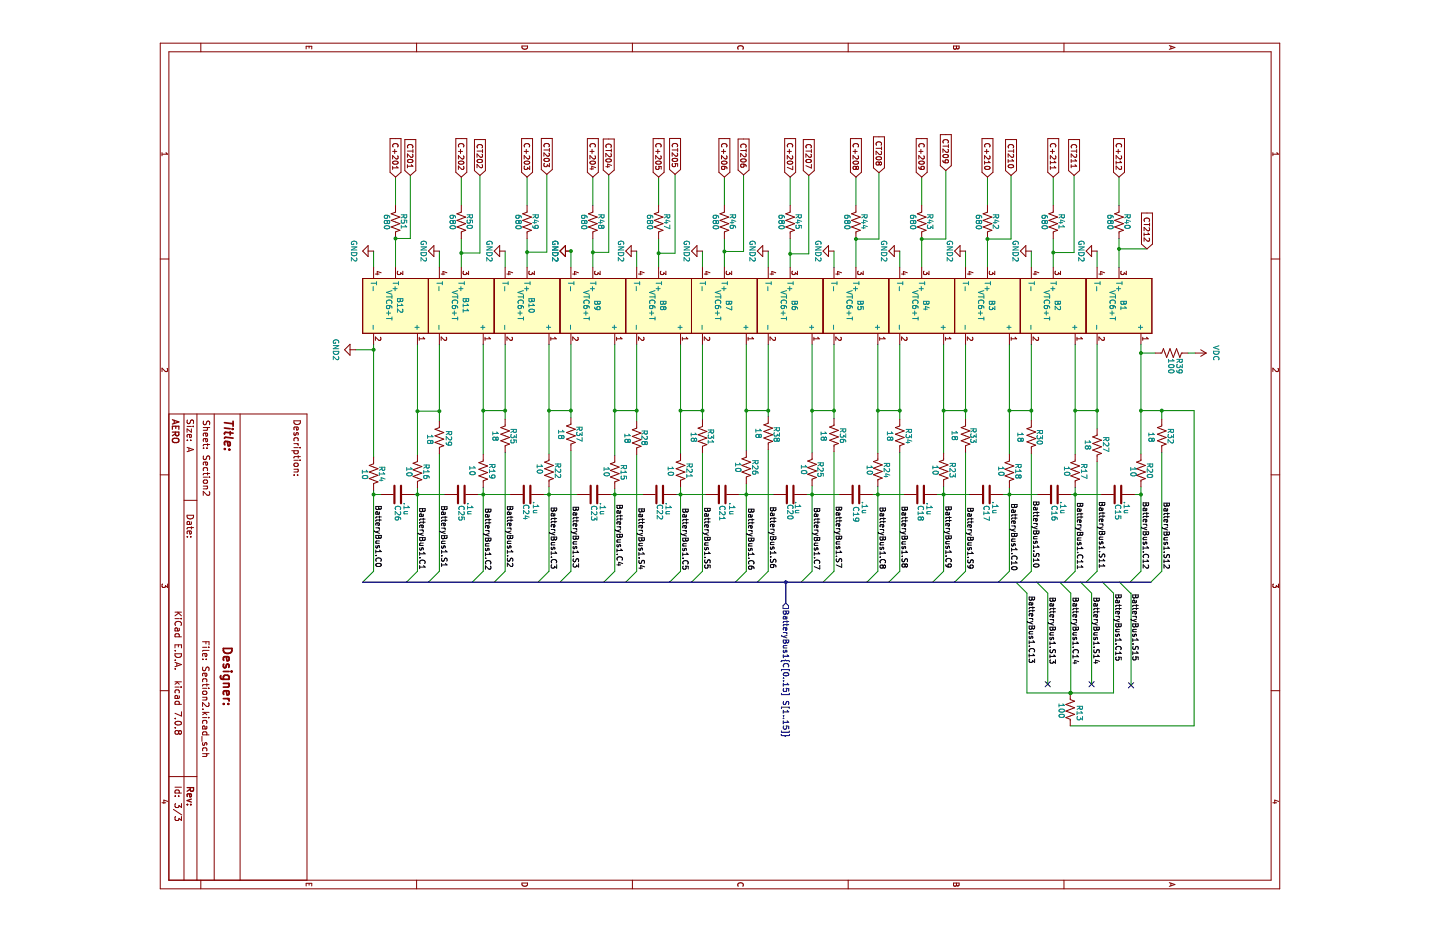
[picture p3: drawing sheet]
<svg xmlns="http://www.w3.org/2000/svg" width="432mm" height="279mm" viewBox="0 0 432 279" stroke-linecap="round" stroke-linejoin="round" font-family="sans-serif">
<g fill="none" stroke="#840000" stroke-width=".3">
<path d="M48.1 12.9h335.6v253.6h-335.6zM50.6 15.5h330.6v248.4h-330.6zM60.2 12.9v2.6M91.8 14.7v-.8h1.7v.8M92.7 13.9v.5M124.9 12.9v2.6M156.5 13.8h1.7a.85 .85 0 0 1-.9 1 .85 .85 0 0 1-.8-1zM189.6 12.9v2.6M221.4 14.8a.75 .75 0 0 1 .7-1.1 .75 .75 0 0 1 .6 1.1M254.3 12.9v2.6M285.9 13.8h1.7v.6l-.3 .3-.5-.3-.2 .3-.4 .1-.3-.4zM286.8 13.8v.6"/>
<path d="M319 12.9v2.6M350.6 13.7l1.7 .5-1.7 .6M351.1 13.8v.8M48.6 45.7v1M49.8 45.7l.5 .5h-1.7M381.7 45.7v1M382.9 45.7l.5 .5h-1.7M48.1 77.6h2.5M381.2 77.6h2.5M50.1 110.4l.2 .7-.5 .3-1.2-1v1M383.2 110.4l.2 .7-.5 .3-1.2-1v1M50.6 124.1h41.5v139.8"/>
<path d="M55.2 124.1v139.8M56.1 127.8h1.3M56.1 132h.2M56.1 134.1l1.9 .7-1.9 .6M56.2 125.9l-.1 .7 .4 .4 .4-.2 .4-.8h.6l.1 .3-.1 .7M56.6 134.3v.9M56.7 130.2l.2 1 .4-.1 .1-.6-.3-.3-.9 .1v.8M57.1 132h.2M57.4 128.6v1l-1.3-1v1M57.9 127.8h.1M59.1 124.1v139.8M60.9 128.2h2"/>
<path d="M60.9 134.4h.2M61 126.2l-.1 .8 .4 .3 .5-.1 .3-.9h.6l.2 .3-.1 .7M61 136.7l-.1 .7 .4 .4 .5-.2 .3-.8h.6l.2 .2-.1 .8M61.6 131.5l.2 .9 .3-.1 .1-.5-.2-.3-1 .1v.7M61.6 129.8l.2 1 .3-.1 .1-.6-.2-.3-1 .1v.8M61.6 138.5l.2 .9h.3l.1-.6-.2-.3-1 .1v.8M62 134.4h.1M62.1 128.2v.7l-1.2 .1M62.2 133v.7M62.9 133.3h-1.7l-.3 .4M64.2 124.1v139.8M72 124.1v139.8"/>
<path d="M87.5 135.1h1.9M88.1 126.2h2a.98 .98 0 0 1-1 1.1 .98 .98 0 0 1-1-1.1zM88.1 133h1.3M88.1 134.2h1.3M88.1 138h1.3M88.2 129.7v.7h.5l.4-.7 .3 .2-.1 .5M88.2 132.2l-.1-.6 .4-.4 .8 .2v.8M88.2 135.1l-.1 .6 .4 .3 .8-.1v-.8M88.2 139l.9-.2 .3 .7-.3 .3h-.6l-.4-.3zM88.8 128l.2 .9 .3-.1 .1-.5-.3-.3-.9 .1v.7M89.1 133l.3 .6M89.4 136.6v.7"/>
<path d="M89.9 134.2h.2M89.9 138h.2M90.1 136.9h-1.7l-.3 .4M48.1 142.4h2.5M55.2 150h3.9M56.1 154.5h1.9a.98 .98 0 0 1-.9 1.1 .98 .98 0 0 1-1-1.1zM56.2 157.2l-.1-.6 .3-.3 .3 .1 .2 .8M56.7 159.2l.2 .9 .4-.1 .1-.5-.3-.3-.9 .1v.7M57.3 156.4v.7l-1.2 .1M57.4 157.9v.7M58 158.2h-1.6l-.3 .4M60.9 143h1.3"/>
<path d="M60.9 145.7h1.3M61 141.1l-.1-.5 .4-.4 .8 .2v.7M61 144.1l.9-.2 .3 .6-.3 .4h-.6l-.4-.4zM62.1 145.7v.8l-1.2 .1M62.2 141.7v.7M62.7 147.4l.2 .7-.6 .4-1.4-1.2v1.2M62.7 143h.2M62.9 141.9h-1.7l-.3 .5M88.1 140.7h1.3M88.1 142.4h.2M89.1 142.4h.2M89.2 140.7l.1 .7-1.2 .1"/>
<path d="M381.2 142.4h2.5M48.7 175.1l-.1 .7 .3 .3 .6-.1 .1-.4 .7 .5v-1M56.1 160.9h.2M57.1 160.9h.2M381.8 175.1l-.1 .7 .3 .3 .6-.1 .1-.4 .7 .5v-1M52.5 183.5h1.9M52.5 185.5h1.3M52.5 194.2v-.9h1.9v.9M52.5 196h1.9a.98 .98 0 0 1-1 1.1 .98 .98 0 0 1-.9-1.1zM52.5 190.9h1.9M52.5 195.1h.2M52.5 197.9h.2"/>
<path d="M52.5 198.6l1.9 .6-1.9 .7M52.6 189.2l-.1-.7 .2-.3 .4 .1 .2 .9M52.6 190.9l-.1-.5 .3-.4 .9 .2v.7M52.7 187.5a.92 .92 0 0 1 .6-1.3 .92 .92 0 0 1 1.1 .9l-.2 .4M53 198.8v.9M53.3 183.5l1.1 1.1M53.5 193.3v.7M53.6 183.8l-1.1 .8M53.7 188.3v.8l-1.2 .1M54.2 185.5h.2M60.7 192.4h2v.9M60.7 194.1h1.3"/>
<path d="M60.7 197.7h.2M60.8 200l-.1 .7 .4 .4 .5-.2 .3-.8h.6l.2 .2-.1 .8M61.4 195.9l.2 .9 .3-.1 .1-.5-.2-.3-1 .1v.7M61.8 197.7h.1M61.8 192.4v.6M62.5 194.1h.2M62.7 195h-1.7l-.3 .3M48.1 207.1h2.5M52.5 200.5h.2M52.5 204.4h1.9M52.5 206h1.3M52.5 211.2h1.9"/>
<path d="M52.5 215.4h.2M52.5 218.2h.2M52.6 207.7l-.1-.5 .3-.4 .9 .2v.7M52.6 209.4l-.1-.7 .2-.2 .4 .1 .2 .8M52.6 211.2l-.1-.6 .3-.4 .9 .2v.8M52.6 216.5a1.15 1.15 0 0 1 1.8 .4 1.1 1.1 0 0 1-1.9-.2zM53 204.4l.8 .7M53.2 204.6l-.7 .5M53.6 219.4l-.4-.4-.5 .1-.2 .3 .1 .5 .2 .2 .6-.1 .2-.3M53.6 219.4l.4-.4 .4 .4-.1 .5-.3 .2-.4-.4M53.6 219.4v.3M53.7 208.6v.7l-1.2 .1"/>
<path d="M54.2 206h.2M54.4 213.4v1.3l-1.9-.9M60.7 212.6h.2M60.7 206.3h1.3M60.7 209h1.3M60.7 213.6h2M60.7 215.1h1.3M60.8 207.4l.9-.2 .3 .6-.3 .4h-.6l-.4-.4zM60.8 204.4l-.1-.5 .4-.4 .8 .2v.7M60.8 216.9l-.1-.6 .4-.3 .8 .1v.8M60.8 218.5l-.1-.6 .3-.3 .4 .1 .2 .8M61.3 213.6l.7 .7"/>
<path d="M61.4 201.8l.2 .9 .3-.1 .1-.5-.2-.3-1 .1v.7M61.5 213.7l-.8 .6M61.8 209l.1 .8-1.2 .1M61.9 217.7v.8h-1.2M62 205v.7M62.5 210.7l.2 .7-.6 .4-1.4-1.2v1.2M62.5 206.3h.2M62.5 215.1h.2M62.7 205.2h-1.7l-.3 .5M381.2 207.1h2.5M50.6 232.8h8.5M52.5 236h1.9"/>
<path d="M52.5 237.7h1.9M52.5 238.7h.2M52.6 237.7l-.1-.5 .3-.4 .9 .2v.7M53.5 238.7h.2M60.6 220.8v1.4M60.7 220.3h2M60.7 225.9h2M60.8 225.1l-.1-.5 .4-.4 .8 .2v.7M60.8 220.3l-.1-.6 .4-.3 .8 .2v.7M60.8 222.6v.8h.5l.4-.8 .3 .3-.1 .5M61.8 225.9l.1 .8-1.2 .1M48.6 240.7h1.1"/>
<path d="M50.3 240.3l-1.2-.4v1M52 242.6l2.5 1.7M52.7 240.9l-.2 .8 .3 .4 .7-.1 .2-.6 .7 .7v-1.2M52.7 244.8l-.2 .8 .3 .4 .7-.1 .2-.6 .7 .7v-1.2M381.7 240.7h1.1M383.4 240.3l-1.2-.4v1M60.2 263.9v2.6M91.8 265.6v-.8h1.7v.8M92.7 264.8v.6M124.9 263.9v2.6M156.5 264.7h1.7a.85 .85 0 0 1-.9 1 .85 .85 0 0 1-.8-1zM189.6 263.9v2.6"/>
<path d="M221.4 265.7a.75 .75 0 0 1 .7-1.1 .75 .75 0 0 1 .6 1.1M254.3 263.9v2.6M285.9 264.7h1.7v.6l-.3 .3-.5-.3-.2 .3-.4 .1-.3-.3zM286.8 264.7v.6M319 263.9v2.6M350.6 264.6l1.7 .6-1.7 .5M351.1 264.8v.8"/>
</g>
<g fill="none" stroke="#840000" stroke-width=".39">
<path d="M51.7 125.8l1.9 .7-1.9 .6M51.7 128.7v-.9h1.9v.9M51.7 129.5h1.9l-.2 1.1-.7-.1-.1-1M51.8 131.7a1.24 1.24 0 0 1 1.8 .1 .65 .65 0 0 1-.6 .9h-.7a.65 .65 0 0 1-.6-.4 .65 .65 0 0 1 .1-.6zM52.2 126v.9M52.6 130l-.9 .6M52.7 127.8v.6M56.1 236.1h1.9l-.1 1-.8-.1-.1-.9M56.8 238l.1 .9 .4-.1 .1-.6-.3-.2-.9 .1v.7M57 236.6l-.9 .6M57.4 239.5l-1.3 .5 1.3 .5M56.1 241.2h.2"/>
<path d="M57.1 241.2h.2"/>
</g>
<g fill="none" stroke="#840000" stroke-width=".52">
<path d="M67.3 126.7l2.6 .3M67.3 128.3l1.7 .2M67.3 134.6h.3M68.2 132.4l.2 1.2h.5v-1l-1.2-.3-.4 .3 .1 .8M68.7 134.8h.2M69 129.4v1M69.6 128.6h.3M69.9 126.3v1.5M69.9 129.9l-2.2-.3-.3 .1-.1 .5M69.9 131.3l-2.2-.2-.4 .3M67 194.4h2.6a1.31 1.31 0 0 1-1.3 1.5 1.31 1.31 0 0 1-1.3-1.5zM67.1 199.1v1h.6l.3-.9 .2-.1 .5 .4-.1 .6"/>
<path d="M67.8 196.9l.3 1.2 .5-.1 .1-.8-.4-.3-1.2 .1v1M66.2 202.5l-.1 .7 .5 .4h2.1M67 201.3h1.7M67 204.9h1.7M67 209.4h1.7M67 211h.2M67.1 203.6l-.1-.7 .5-.5h.7l.4 .3v.9M67.8 207.1l.3 1.2 .5-.1 .1-.7-.4-.4-1.2 .1v1M68.2 209.4l.4 .3 .1 .5M68.3 211h.3M68.5 204.9l.2 .3-.1 .7-1.6 .1M69.3 201.3h.3"/>
</g>
<path d="M246.8 83.5h19.7v16.4h-19.7z" fill-rule="evenodd" fill="#ffffc2"/>
<path d="M246.8 83.5h19.7v16.4h-19.7z" fill="none" stroke="#840000" stroke-width=".3"/>
<path d="M266.5 83.5h19.7v16.4h-19.7z" fill-rule="evenodd" fill="#ffffc2"/>
<path d="M266.5 83.5h19.7v16.4h-19.7z" fill="none" stroke="#840000" stroke-width=".3"/>
<path d="M286.2 83.5h19.8v16.4h-19.8z" fill-rule="evenodd" fill="#ffffc2"/>
<path d="M286.2 83.5h19.8v16.4h-19.8z" fill="none" stroke="#840000" stroke-width=".3"/>
<path d="M306 83.5h19.7v16.4h-19.7z" fill-rule="evenodd" fill="#ffffc2"/>
<path d="M306 83.5h19.7v16.4h-19.7z" fill="none" stroke="#840000" stroke-width=".3"/>
<path d="M325.7 83.5h19.7v16.4h-19.7z" fill-rule="evenodd" fill="#ffffc2"/>
<path d="M325.7 83.5h19.7v16.4h-19.7z" fill="none" stroke="#840000" stroke-width=".3"/>
<path d="M167.9 83.5h19.7v16.4h-19.7z" fill-rule="evenodd" fill="#ffffc2"/>
<path d="M167.9 83.5h19.7v16.4h-19.7z" fill="none" stroke="#840000" stroke-width=".3"/>
<path d="M148.2 83.5h19.7v16.4h-19.7z" fill-rule="evenodd" fill="#ffffc2"/>
<path d="M148.2 83.5h19.7v16.4h-19.7z" fill="none" stroke="#840000" stroke-width=".3"/>
<path d="M187.6 83.5h19.8v16.4h-19.8z" fill-rule="evenodd" fill="#ffffc2"/>
<path d="M187.6 83.5h19.8v16.4h-19.8z" fill="none" stroke="#840000" stroke-width=".3"/>
<path d="M227.1 83.5h19.7v16.4h-19.7z" fill-rule="evenodd" fill="#ffffc2"/>
<path d="M227.1 83.5h19.7v16.4h-19.7z" fill="none" stroke="#840000" stroke-width=".3"/>
<path d="M207.4 83.5h19.7v16.4h-19.7z" fill-rule="evenodd" fill="#ffffc2"/>
<path d="M207.4 83.5h19.7v16.4h-19.7z" fill="none" stroke="#840000" stroke-width=".3"/>
<path d="M128.5 83.5h19.7v16.4h-19.7z" fill-rule="evenodd" fill="#ffffc2"/>
<path d="M128.5 83.5h19.7v16.4h-19.7z" fill="none" stroke="#840000" stroke-width=".3"/>
<path d="M108.7 83.5h19.8v16.4h-19.8z" fill-rule="evenodd" fill="#ffffc2"/>
<g fill="none" stroke="#840000" stroke-width=".3">
<path d="M117 41.5h3.2v10.1l-1.6 1.5-1.6-1.5zM117.7 45.4h1.3M117.7 49.9v.9M117.8 48.5a.8 .8 0 0 1 .9-.3 .8 .8 0 0 1 .6 .8 .8 .8 0 0 1-.9 .3 .8 .8 0 0 1-.6-.8zM117.9 44.1a.73 .73 0 0 1 .7-1.1 .73 .73 0 0 1 .6 1.1M118.4 44.8v1.2M118.9 49.9l.5 .4h-1.7M119.2 46.7l.2 .7-.5 .3-1.2-1.1v1.1M121.4 41.8h3.3v9.4l-1.7 1.4-1.6-1.4zM122.2 45.3h1.6M122.2 49.4v.9M122.3 48a.8 .8 0 0 1 .9-.3 .8 .8 0 0 1 .5 .8 .8 .8 0 0 1-.9 .4 .8 .8 0 0 1-.5-.9z"/>
<path d="M122.3 44.4a.73 .73 0 0 1 .7-1.1 .73 .73 0 0 1 .7 1.1M123.3 49.4l.5 .4h-1.6M123.7 46.2l.1 .7-.5 .3-1.1-1v1M123.8 44.8v1M136.7 41.5h3.3v10.1l-1.7 1.5-1.6-1.5zM137.5 45.4h1.2M137.5 48.5a.8 .8 0 0 1 1-.3 .8 .8 0 0 1 .5 .8 .8 .8 0 0 1-.9 .3 .8 .8 0 0 1-.6-.8zM137.6 44.1a.73 .73 0 0 1 .7-1.1 .73 .73 0 0 1 .6 1.1M138.1 44.8v1.2M138.9 46.7l.2 .7-.5 .3-1.1-1.1v1.1M138.9 49.9l.2 .6-.5 .3-1.1-1v1M142.3 41.8h3.3v9.4l-1.7 1.4-1.6-1.4z"/>
<path d="M143 45.3h1.7M143.2 44.4a.73 .73 0 0 1 .7-1.1 .73 .73 0 0 1 .6 1.1M143.2 48a.79 .79 0 0 1 .9-.3 .79 .79 0 0 1 .5 .8 .8 .8 0 0 1-.9 .4 .8 .8 0 0 1-.6-.9zM144.5 46.2l.2 .7-.5 .3-1.2-1v1M144.5 49.4l.2 .6-.5 .3-1.2-1v1M144.7 44.8v1M156.4 41.5h3.3v10.1l-1.7 1.5-1.6-1.5zM157.2 45.4h1.2M157.3 48.5a.8 .8 0 0 1 .9-.3 .8 .8 0 0 1 .5 .8 .8 .8 0 0 1-.9 .3 .8 .8 0 0 1-.5-.8zM157.3 44.1a.73 .73 0 0 1 .7-1.1 .73 .73 0 0 1 .7 1.1M157.3 49.8l-.1 .7 .3 .3 .5-.1 .2-.5 .6 .6v-1M157.8 44.8v1.2"/>
<path d="M158.7 46.7l.1 .7-.4 .3-1.2-1.1v1.1M162.3 41.5h3.3v9.3l-1.6 1.5-1.7-1.5zM163.1 45h1.6M163.2 47.7a.8 .8 0 0 1 .9-.3 .8 .8 0 0 1 .6 .8 .8 .8 0 0 1-1 .3 .8 .8 0 0 1-.5-.8zM163.3 44a.73 .73 0 0 1 .6-1 .73 .73 0 0 1 .7 1M163.3 49l-.2 .7 .3 .3 .6-.1 .1-.5 .6 .6v-1M164.6 45.9l.1 .6-.4 .3-1.2-1v1M164.7 44.5v.9M176.1 41.5h3.3v10.1l-1.6 1.5-1.7-1.5zM176.9 45.4h1.3M176.9 50.6h1.1M177 48.5a.8 .8 0 0 1 .9-.3 .8 .8 0 0 1 .6 .8 .8 .8 0 0 1-1 .3 .8 .8 0 0 1-.5-.8z"/>
<path d="M177.1 44.1a.73 .73 0 0 1 .6-1.1 .73 .73 0 0 1 .7 1.1M177.5 44.8v1.2M178.4 46.7l.1 .7-.4 .3-1.2-1.1v1.1M178.6 50.2l-1.1-.3v1M180.9 41.7h3.3v9.3l-1.7 1.4-1.6-1.4zM181.7 50h1.1M181.7 45.1h1.6M181.8 47.8a.79 .79 0 0 1 .9-.3 .79 .79 0 0 1 .5 .8 .8 .8 0 0 1-.9 .4 .8 .8 0 0 1-.6-.8zM181.8 44.2a.73 .73 0 0 1 .7-1 .73 .73 0 0 1 .7 1M183.2 46.1l.1 .6-.5 .3-1.1-1v1M183.3 44.7v.9M183.4 49.6l-1.2-.4v1"/>
<path d="M195.8 41.5h3.3v10.1l-1.6 1.5-1.7-1.5zM196.6 45.4h1.3M196.7 48.5a.8 .8 0 0 1 .9-.3 .8 .8 0 0 1 .6 .8 .8 .8 0 0 1-.9 .3 .8 .8 0 0 1-.6-.8zM196.8 44.1a.73 .73 0 0 1 .6-1.1 .73 .73 0 0 1 .7 1.1M196.8 49.9l-.2 .2 .2 .6 .8-.1-.1-.7h.8v.8M197.3 44.8v1.2M198.1 46.7l.2 .7-.5 .3-1.2-1.1v1.1M200.8 41.5h3.3v9.3l-1.7 1.5-1.6-1.5zM201.6 45h1.6M201.6 47.7a.8 .8 0 0 1 1-.3 .8 .8 0 0 1 .5 .8 .8 .8 0 0 1-.9 .3 .8 .8 0 0 1-.6-.8zM201.7 44a.73 .73 0 0 1 .7-1 .73 .73 0 0 1 .6 1M201.7 49l-.1 .3 .1 .6 .8-.1-.1-.8 .8 .1v.8"/>
<path d="M203 45.9l.2 .6-.5 .3-1.1-1v1M203.2 44.5v.9M215.6 41.5h3.3v10.1l-1.7 1.5-1.6-1.5zM216.3 45.4h1.3M216.5 44.1a.73 .73 0 0 1 .7-1.1 .73 .73 0 0 1 .6 1.1M216.5 48.4a.79 .79 0 0 1 .9-.2 .79 .79 0 0 1 .5 .8 .8 .8 0 0 1-.9 .3 .8 .8 0 0 1-.6-.8zM217 44.8v1.2M217.1 49.9l.3 .3-.1 .4-.8 .1-.2-.5 .4-.3h.9l.3 .3 .1 .4M217.8 46.7l.2 .7-.5 .3-1.2-1.1v1.1M221.3 41.7h3.3v9.3l-1.6 1.4-1.7-1.4zM222.1 45.1h1.6M222.2 47.9a.8 .8 0 0 1 .9-.4 .8 .8 0 0 1 .6 .8 .8 .8 0 0 1-1 .4 .8 .8 0 0 1-.5-.8z"/>
<path d="M222.3 44.2a.73 .73 0 0 1 .6-1 .73 .73 0 0 1 .7 1M222.8 49.2l.3 .3-.1 .5-.7 .1-.2-.6 .3-.3 1 .1 .3 .2v.5M223.6 46.1l.1 .6-.4 .3-1.2-1v1M223.7 44.7v.9M235.3 41.5h3.3v10.1l-1.7 1.5-1.6-1.5zM236.1 45.4h1.2M236.1 48.5a.8 .8 0 0 1 1-.3 .8 .8 0 0 1 .5 .8 .8 .8 0 0 1-.9 .3 .8 .8 0 0 1-.6-.8zM236.2 44.1a.73 .73 0 0 1 .7-1.1 .73 .73 0 0 1 .7 1.1M236.7 44.8v1.2M237.6 46.7l.1 .7-.5 .3-1.1-1.1v1.1M237.7 49.8v1.1l-1.6-.7M240.9 41.8h3.3v9.4l-1.7 1.4-1.6-1.4z"/>
<path d="M241.7 45.3h1.6M241.7 48a.8 .8 0 0 1 1-.3 .8 .8 0 0 1 .5 .8 .8 .8 0 0 1-.9 .4 .8 .8 0 0 1-.6-.9zM241.8 44.4a.73 .73 0 0 1 .7-1.1 .73 .73 0 0 1 .6 1.1M243.1 46.2l.2 .7-.5 .3-1.1-1v1M243.3 44.8v1M243.3 49.3v1.1l-1.6-.7M255 41.5h3.3v10.1l-1.6 1.5-1.7-1.5zM255.8 45.4h1.2M255.9 48.5a.8 .8 0 0 1 .9-.3 .8 .8 0 0 1 .6 .8 .8 .8 0 0 1-1 .3 .8 .8 0 0 1-.5-.8zM255.9 44.1a.73 .73 0 0 1 .7-1.1 .73 .73 0 0 1 .7 1.1M256.4 44.8v1.2M256.7 50.2l-.3-.3-.6 .3 .3 .6 .6-.3"/>
<path d="M256.7 50.2l.3-.3 .4 .3-.3 .6-.4-.3M256.7 50.2v.3M257.3 46.7l.1 .7-.4 .3-1.2-1.1v1.1M261.9 41h3.3v9.3l-1.6 1.5-1.7-1.5zM262.7 44.5h1.6M262.8 47.2a.8 .8 0 0 1 .9-.3 .8 .8 0 0 1 .6 .8 .8 .8 0 0 1-1 .3 .8 .8 0 0 1-.5-.8zM262.9 43.5a.73 .73 0 0 1 .6-1 .73 .73 0 0 1 .7 1M263.6 48.9l-.3-.4-.6 .4 .3 .6 .6-.3M263.6 48.9l.3-.4 .4 .4-.3 .6-.4-.3M263.6 48.9v.3M264.2 45.4l.1 .6-.4 .3-1.2-1v1M264.3 44v.9"/>
<path d="M274.7 41.5h3.3v10.1l-1.6 1.5-1.7-1.5zM275.5 50l.1 .5 .3 .2 .9 .1 .4-.3-.2-.6-.8 .1-.1 .5 .4 .3M275.5 45.4h1.3M275.7 44.1a.73 .73 0 0 1 .6-1.1 .73 .73 0 0 1 .7 1.1M275.7 48.4a.79 .79 0 0 1 .9-.2 .79 .79 0 0 1 .5 .8 .8 .8 0 0 1-.9 .3 .8 .8 0 0 1-.6-.8zM276.1 44.8v1.2M277 46.7l.2 .7-.5 .3-1.2-1.1v1.1M282 40.4h3.3v9.3l-1.7 1.4-1.6-1.4zM282.7 48l.1 .5 .3 .2 1 .1 .3-.3-.2-.5h-.7l-.1 .5 .3 .3M282.7 43.8h1.7M282.8 46.6a.8 .8 0 0 1 1-.4 .8 .8 0 0 1 .5 .8 .8 .8 0 0 1-.9 .4 .8 .8 0 0 1-.6-.8zM282.9 42.9a.73 .73 0 0 1 .7-1.1 .73 .73 0 0 1 .6 1.1"/>
<path d="M284.2 44.8l.2 .6-.5 .3-1.2-1v1M284.4 43.3v1M294.5 41.5h3.2v10.1l-1.6 1.5-1.6-1.5zM295.2 45.4h1.3M295.2 48.3v.9M295.3 50.1a.8 .8 0 0 1 .9-.4 .8 .8 0 0 1 .6 .9 .8 .8 0 0 1-.9 .3 .8 .8 0 0 1-.6-.8zM295.4 44.1a.73 .73 0 0 1 .7-1.1 .73 .73 0 0 1 .6 1.1M295.9 44.8v1.2M296.4 48.3l.5 .5h-1.7M296.7 46.7l.2 .7-.5 .3-1.2-1.1v1.1M301.5 41.8h3.3v9.4l-1.6 1.4-1.7-1.4zM302.3 45.3h1.6"/>
<path d="M302.3 47.8v.9M302.4 49.6a.8 .8 0 0 1 .9-.4 .8 .8 0 0 1 .6 .9 .8 .8 0 0 1-1 .3 .8 .8 0 0 1-.5-.8zM302.5 44.4a.73 .73 0 0 1 .6-1.1 .73 .73 0 0 1 .7 1.1M303.5 47.8l.4 .5h-1.6M303.8 46.2l.1 .7-.4 .3-1.2-1v1M303.9 44.8v1M314.2 41.5h3.3v10.1l-1.7 1.5-1.6-1.5zM315 45.4h1.2M315 48.3v.9M315 49.9v.9M315.1 44.1a.73 .73 0 0 1 .7-1.1 .73 .73 0 0 1 .6 1.1M315.6 44.8v1.2"/>
<path d="M316.1 48.3l.5 .5h-1.6M316.1 49.9l.5 .4h-1.6M316.4 46.7l.2 .7-.5 .3-1.1-1.1v1.1M320.4 41.8h3.3v9.4l-1.6 1.4-1.7-1.4zM321.2 47.8v.9M321.2 49.4v.9M321.2 45.3h1.6M321.4 44.4a.73 .73 0 0 1 .6-1.1 .73 .73 0 0 1 .7 1.1M322.4 47.8l.4 .5h-1.6M322.4 49.4l.4 .4h-1.6M322.7 46.2l.1 .7-.4 .3-1.2-1v1M322.8 44.8v1"/>
<path d="M333.9 41.5h3.3v10.1l-1.7 1.5-1.6-1.5zM334.7 45.4h1.2M334.7 48.3v.9M334.8 44.1a.73 .73 0 0 1 .7-1.1 .73 .73 0 0 1 .7 1.1M335.3 44.8v1.2M335.9 48.3l.4 .5h-1.6M336.2 46.7l.1 .7-.4 .3-1.2-1.1v1.1M336.2 49.9l.1 .6-.4 .3-1.2-1v1M110.4 75.3h1.6M110.4 73.6v3.3l-1.7-1.6zM118.6 61.6v2l-1.3 .5 2.6 1-2.6 1 2.6 1-2.6 .9 2.6 1-1.3 .5v2M130.1 75.3h1.7"/>
<path d="M130.1 73.6v3.3l-1.6-1.6zM138.3 61.6v2l-1.3 .5 2.6 1-2.6 1 2.6 1-2.6 .9 2.6 1-1.3 .5v2M149.8 75.3h1.7M149.8 73.6v3.3l-1.6-1.6zM158 61.6v2l-1.3 .5 2.7 1-2.7 1 2.7 1-2.7 .9 2.7 1-1.4 .5v2M169.6 75.3h1.6M169.6 73.6v3.3l-1.7-1.6zM177.8 61.6v2l-1.3 .5 2.6 1-2.6 1 2.6 1-2.6 .9 2.6 1-1.3 .5v2M189.3 75.3h1.6M189.3 73.6v3.3l-1.7-1.6zM197.5 61.6v2l-1.3 .5 2.6 1-2.6 1 2.6 1-2.6 .9 2.6 1-1.3 .5v2M209 75.3h1.6"/>
<path d="M209 73.6v3.3l-1.6-1.6zM217.2 61.6v2l-1.3 .5 2.6 1-2.6 1 2.6 1-2.6 .9 2.6 1-1.3 .5v2M228.7 75.3h1.7M228.7 73.6v3.3l-1.6-1.6zM236.9 61.6v2l-1.3 .5 2.7 1-2.7 1 2.7 1-2.7 .9 2.7 1-1.4 .5v2M248.4 75.3h1.7M248.4 73.6v3.3l-1.6-1.6zM256.7 61.6v2l-1.4 .5 2.7 1-2.7 1 2.7 1-2.7 .9 2.7 1-1.3 .5v2M268.2 75.3h1.6M268.2 73.6v3.3l-1.7-1.6zM276.4 61.6v2l-1.3 .5 2.6 1-2.6 1 2.6 1-2.6 .9 2.6 1-1.3 .5v2M286.2 75.3l1.7-1.7v3.3z"/>
<path d="M287.9 75.3h1.6M296.1 61.6v2l-1.3 .5 2.6 1-2.6 1 2.6 1-2.6 .9 2.6 1-1.3 .5v2M307.6 75.3h1.7M307.6 73.6v3.3l-1.6-1.6zM315.8 61.6v2l-1.3 .5 2.6 1-2.6 1 2.6 1-2.6 .9 2.6 1-1.3 .5v2M327.3 75.3h1.7M327.3 73.6v3.3l-1.6-1.6zM335.5 61.6v2l-1.3 .5 2.7 1-2.7 1 2.7 1-2.7 .9 2.7 1-1.4 .5v2M342.3 63.9h3.3v9.3l-1.7 1.4-1.6-1.4zM343.1 69.8v1M343.1 67.3h1.6M343.2 66.4a.73 .73 0 0 1 .7-1.1 .73 .73 0 0 1 .7 1.1"/>
<path d="M344.2 69.8l.5 .5h-1.6M344.6 68.3l.1 .6-.5 .3-1.1-1v1M344.6 71.4l.1 .6-.5 .3-1.1-1v1M344.7 66.8v1M108.7 83.5h236.7v16.4h-236.7zM112 80.2v3.3M112 99.9v3.3M112.6 82.2h1.1M114.3 81.8l-1.2-.4v1M118.6 80.2v3.3M119.3 81.3l-.2 .7 .4 .3 .5-.1 .2-.4 .6 .5v-1M125.2 99.9v3.3"/>
<path d="M128.5 83.5v16.4M131.8 80.2v3.3M131.8 99.9v3.3M132.3 82.2h1.1M134 81.8l-1.2-.4v1M138.3 80.2v3.3M139 81.3l-.1 .7 .3 .3 .5-.1 .2-.4 .6 .5v-1M144.9 99.9v3.3M148.2 83.5v16.4M151.5 80.2v3.3M151.5 99.9v3.3M152 82.2h1.1"/>
<path d="M153.7 81.8l-1.1-.4v1M158 80.2v3.3M158.7 81.3l-.1 .7 .3 .3 .5-.1 .2-.4 .6 .5v-1M164.6 99.9v3.3M167.9 83.5v16.4M171.2 80.2v3.3M171.2 99.9v3.3M171.7 82.2h1.1M173.5 81.8l-1.2-.4v1M177.8 80.2v3.3M178.5 81.3l-.2 .7 .3 .3 .6-.1 .1-.4 .7 .5v-1M184.3 99.9v3.3"/>
<path d="M187.6 83.5v16.4M190.9 80.2v3.3M190.9 99.9v3.3M191.5 82.2h1.1M193.2 81.8l-1.2-.4v1M197.5 80.2v3.3M198.2 81.3l-.2 .7 .3 .3 .6-.1 .2-.4 .6 .5v-1M204.1 99.9v3.3M207.4 83.5v16.4M210.6 80.2v3.3M210.6 99.9v3.3M211.2 82.2h1.1"/>
<path d="M212.9 81.8l-1.2-.4v1M217.2 80.2v3.3M217.9 81.3l-.1 .7 .3 .3 .5-.1 .2-.4 .6 .5v-1M223.8 99.9v3.3M227.1 83.5v16.4M230.4 80.2v3.3M230.4 99.9v3.3M230.9 82.2h1.1M232.6 81.8l-1.1-.4v1M236.9 80.2v3.3M237.6 81.3l-.1 .7 .3 .3 .5-.1 .2-.4 .6 .5v-1M243.5 99.9v3.3"/>
<path d="M246.8 83.5v16.4M250.1 80.2v3.3M250.1 99.9v3.3M250.6 82.2h1.1M252.3 81.8l-1.1-.4v1M256.7 80.2v3.3M257.4 81.3l-.2 .7 .3 .3 .6-.1 .1-.4 .6 .5v-1M263.2 99.9v3.3M266.5 83.5v16.4M269.8 80.2v3.3M269.8 99.9v3.3M270.3 82.2h1.1"/>
<path d="M272.1 81.8l-1.2-.4v1M276.4 80.2v3.3M277.1 81.3l-.2 .7 .3 .3 .6-.1 .1-.4 .7 .5v-1M283 99.9v3.3M286.2 83.5v16.4M289.5 80.2v3.3M289.5 99.9v3.3M290.1 82.2h1.1M291.8 81.8l-1.2-.4v1M296.1 80.2v3.3M296.8 81.3l-.2 .7 .4 .3 .5-.1 .2-.4 .6 .5v-1M302.7 99.9v3.3"/>
<path d="M306 83.5v16.4M309.3 80.2v3.3M309.3 99.9v3.3M309.8 82.2h1.1M311.5 81.8l-1.2-.4v1M315.8 80.2v3.3M316.5 81.3l-.1 .7 .3 .3 .5-.1 .2-.4 .6 .5v-1M322.4 99.9v3.3M325.7 83.5v16.4M329 80.2v3.3M329 99.9v3.3M329.5 82.2h1.1"/>
<path d="M331.2 81.8l-1.1-.4v1M335.5 80.2v3.3M336.2 81.3l-.1 .7 .3 .3 .6-.1 .1-.4 .6 .5v-1M342.1 99.9v3.3M103.3 104.9l1.7-1.7v3.3zM105 104.9h1.6M114.1 101.1l.1 .6-.5 .3-1.1-1v1M125.7 101.1v.9M126.9 101.1l.5 .5h-1.7M133.8 101.1l.1 .6-.4 .3-1.2-1v1M145.4 101.1v.9M146.6 101.1l.5 .5h-1.7"/>
<path d="M153.5 101.1l.2 .6-.5 .3-1.2-1v1M165.2 101.1v.9M166.3 101.1l.5 .5h-1.6M173.2 101.1l.2 .6-.5 .3-1.2-1v1M184.9 101.1v.9M186.1 101.1l.4 .5h-1.6M192.9 101.1l.2 .6-.5 .3-1.1-1v1M204.6 101.1v.9M205.8 101.1l.5 .5h-1.7M212.7 101.1l.1 .6-.4 .3-1.2-1v1M224.3 101.1v.9M225.5 101.1l.5 .5h-1.7"/>
<path d="M232.4 101.1l.1 .6-.4 .3-1.2-1v1M244.1 101.1v.9M245.2 101.1l.5 .5h-1.6M252.1 101.1l.2 .6-.5 .3-1.2-1v1M263.8 101.1v.9M264.9 101.1l.5 .5h-1.6M271.8 101.1l.2 .6-.5 .3-1.2-1v1M283.5 101.1v.9M284.7 101.1l.4 .5h-1.6M291.6 101.1l.1 .6-.5 .3-1.1-1v1M303.2 101.1v.9M304.4 101.1l.5 .5h-1.7"/>
<path d="M311.3 101.1l.1 .6-.4 .3-1.2-1v1M322.9 101.1v.9M324.1 101.1l.5 .5h-1.7M331 101.1l.2 .6-.5 .3-1.2-1v1M342.7 101.1v.9M343.8 101.1l.5 .5h-1.6M346.4 105.8h2l.5-1.3 .9 2.7 1-2.7 1 2.7 1-2.7 1 2.7 .5-1.4h2M358.4 105.8h3.3M360 104.9l1.7 .9M361.7 105.8l-1.7 1M112 137.1v1.9l-1.3 .5 2.6 1-2.6 1 2.6 1-2.6 1 2.6 1-1.3 .5v1.9M125.2 136.4v2l-1.3 .5 2.6 1-2.6 1 2.6 .9-2.6 1 2.6 1-1.3 .5v2"/>
<path d="M131.8 126.2v2l-1.4 .5 2.7 1-2.7 1 2.7 .9-2.7 1 2.7 1-1.3 .5v2M144.9 136.2v2l-1.3 .5 2.6 1-2.6 1 2.6 1-2.6 1 2.6 .9-1.3 .5v2M151.5 125.7v2l-1.3 .5 2.6 1-2.6 1 2.6 1-2.6 .9 2.6 1-1.3 .5v2M164.6 136.1v2l-1.3 .4 2.6 1-2.6 1 2.6 1-2.6 1 2.6 1-1.3 .5v1.9M171.2 125.2v2l-1.3 .5 2.6 1-2.6 1 2.6 1-2.6 .9 2.6 1-1.3 .5v2M184.3 136.6v1.9l-1.3 .5 2.7 1-2.7 1 2.7 1-2.7 1 2.7 1-1.4 .5v1.9M190.9 126.4v2l-1.3 .5 2.6 .9-2.6 1 2.6 1-2.6 1 2.6 1-1.3 .5v1.9M204.1 136.1v2l-1.3 .4 2.6 1-2.6 1 2.6 1-2.6 1 2.6 1-1.3 .5v1.9M210.6 125.9v2l-1.3 .5 2.7 .9-2.7 1 2.7 1-2.7 1 2.7 1-1.4 .5v2M223.8 135.1v2l-1.3 .5 2.6 .9-2.6 1 2.6 1-2.6 1 2.6 1-1.3 .5v2M230.4 124.9v2l-1.4 .5 2.7 1-2.7 .9 2.7 1-2.7 1 2.7 1-1.3 .5v2M243.5 135.8v1.9l-1.3 .5 2.6 1-2.6 1 2.6 1-2.6 1 2.6 1-1.3 .4v2"/>
<path d="M250.1 125.6v1.9l-1.3 .5 2.6 1-2.6 1 2.6 1-2.6 1 2.6 1-1.3 .5v1.9M263.2 135.9v2l-1.3 .5 2.6 1-2.6 1 2.6 .9-2.6 1 2.6 1-1.3 .5v2M269.8 125.7v2l-1.3 .5 2.6 1-2.6 1 2.6 1-2.6 .9 2.6 1-1.3 .5v2M283 135.9v2l-1.4 .5 2.7 1-2.7 1 2.7 .9-2.7 1 2.7 1-1.3 .5v2M289.5 125.7v2l-1.3 .5 2.6 1-2.6 1 2.6 1-2.6 .9 2.6 1-1.3 .5v2M302.7 136.2v2l-1.3 .5 2.6 1-2.6 1 2.6 1-2.6 1 2.6 .9-1.3 .5v2M309.3 126.1v1.9l-1.4 .5 2.7 1-2.7 1 2.7 1-2.7 1 2.7 1-1.3 .4v2M322.4 136.2v2l-1.3 .5 2.6 1-2.6 1 2.6 1-2.6 1 2.6 .9-1.3 .5v2M329 128.5v2l-1.3 .5 2.6 1-2.6 1 2.6 .9-2.6 1 2.6 1-1.3 .5v2M342.1 136.1v2l-1.3 .4 2.6 1-2.6 1 2.6 1-2.6 1 2.6 1-1.3 .5v1.9M348.4 125.7v2l-1.3 .5 2.6 1-2.6 1 2.6 1-2.6 .9 2.6 1-1.3 .5v2M114.3 148.2h3.6"/>
<path d="M120.6 148.2h3.6M133.4 148.2h3.6M139.6 148.2h3.7M153.1 148.2h3.6M159.4 148.2h3.6M173.2 148.2h3.6M179.4 148.2h3.6M192.9 148.2h3.6M199.1 148.2h3.7M211.6 148.2h3.6M217.9 148.2h3.6M232 148.2h3.6"/>
<path d="M238.3 148.2h3.6M251.7 148.2h3.6M258 148.2h3.6M271.1 148.2h3.6M277.4 148.2h3.6M290.8 148.2h3.7M297.1 148.2h3.6M311.2 148.2h3.6M317.5 148.2h3.6M330.3 148.2h3.6M336.5 148.2h3.7M320.9 207.7v2l1.3 .5-2.6 1 2.6 1-2.6 1 2.6 1-2.6 .9 1.3 .5v2"/>
</g>
<g fill="none" stroke="#000084" stroke-width=".3">
<path d="M234.2 198.4l.3-.3h.8l.2-.3 .2 .3h.8l.3 .3M234.3 190.5l.6 .4M234.8 181.6l.8-.8 .8 .8v.8h-1.6zM234.9 183.2h1.6v.5l-.3 .4-.5-.4-.1 .4h-.4l-.3-.3zM234.9 191.9h1.6v.5l-.3 .3-.5-.3-.1 .3-.4 .1-.3-.3zM234.9 196.3v.9M234.9 189.6h1.1M234.9 190.9l1.1 .4M234.9 194.2h1.1M235 185.5l-.1-.5 .2-.2h.3l.2 .7M235 194.9v.7h.3l.4-.7 .3 .3-.1 .4M235 199.9a.73 .73 0 0 1 .7-1 .73 .73 0 0 1 .7 1"/>
<path d="M235.4 188.1l.2 .8 .3-.1 .1-.4-.3-.3-.7 .1v.6M235.7 189.6l.3 .5M235.7 183.2v.5M235.7 191.9v.5M235.9 184.8v.7h-1M236 193.5l-1 .1v.6M236 186.1v.6M236 187v.7M236 190.5l-1.1 .4M236 196.3l.5 .4h-1.6M236.5 186.3h-1.4l-.2 .4M236.5 187.3h-1.4l-.2 .4"/>
<path d="M234.3 201.1v-.4h2.4v.4M234.3 207.9v.3h2.4v-.3M234.3 212.4v-.4h2.4v.4M234.3 219.1v.4h2.4v-.4M234.9 204.8v.9M234.9 212.9v1M234.9 216.1v.9M234.9 203.3h.1M234.9 204.1h.1M234.9 214.6h.1M234.9 215.4h.1M235 201.9a.8 .8 0 0 1 .9-.3 .8 .8 0 0 1 .5 .8 .8 .8 0 0 1-.9 .3 .8 .8 0 0 1-.5-.8z"/>
<path d="M235 210.3l-.1 .6 .3 .3 .4-.1 .3-.7h.5v.8M235 206.4l-.1 .2 .1 .6 .8-.1-.1-.7h.8v.8M235 217.6l-.1 .3 .1 .6 .8-.1-.1-.8 .8 .1v.8M236 204.8l.5 .5h-1.6M236 212.9l.5 .5h-1.6M236 216.1l.5 .4h-1.6M313.4 204.3l1.6 1.6M315 204.3l-1.6 1.6M326.5 204.3l1.6 1.6M328.1 204.3l-1.6 1.6M338.4 204.7l1.6 1.5M340 204.7l-1.6 1.5"/>
<path d="M234.2 220.2l.3 .3h.8l.2 .3 .2-.3h.8l.3-.3"/>
</g>
<g fill="none" stroke="#008400" stroke-width=".3">
<path d="M118.6 53.1v8.5M123 52.6v18.9h-4.4v8.7M138.3 53.1v8.5M143.9 52.6v23.3h-5.6M158 53.1v8.5M164 52.3v23.3h-6M177.8 53.1v8.5M182.5 52.4v23.3h-4.7M197.5 53.1v8.5M202.4 52.3v23.6h-4.9M217.2 53.1v8.5M223 52.4v23h-5.8"/>
<path d="M236.9 53.1v8.5M242.5 52.6v23.5h-5.6M256.7 53.1v8.5M263.6 51.8v19.9h-6.9M276.4 53.1v8.5M283.6 51.1v20.6h-7.2M296.1 53.1v8.5M303.2 52.6v19.1h-7.1M315.8 53.1v8.5M322.1 52.6v23.1h-6.3M335.5 53.1v8.5M112 75.3v4.9"/>
<path d="M131.8 75.3v4.9M138.3 71.5v8.7M151.5 75.3v4.9M158 71.5v8.7M171.2 75.3v4.9M177.8 71.5v8.7M190.9 75.3v4.9M197.5 71.5v8.7M210.6 75.3v4.9M217.2 71.5v8.7M230.4 75.3v4.9M236.9 71.5v8.7"/>
<path d="M250.1 75.3v4.9M256.7 71.5v8.7M269.8 75.3v4.9M276.4 71.5v8.7M289.5 75.3v4.9M296.1 71.5v8.7M309.3 75.3v4.9M315.8 71.5v8.7M329 75.3v4.9M335.5 74.6h8.4M335.5 71.5v8.7M106.6 104.9h5.4"/>
<path d="M112 103.2v33.9M125.2 103.2v33.2M131.8 103.2v23M144.9 103.2v33M151.5 103.2v22.5M164.6 103.2v32.9M171.2 103.2v22M184.3 103.2v33.4M190.9 103.2v23.2M204.1 103.2v32.9M210.6 103.2v22.7M223.8 103.2v31.9"/>
<path d="M230.4 103.2v21.7M243.5 103.2v32.6M250.1 103.2v22.4M263.2 103.2v32.7M269.8 103.2v22.5M283 103.2v32.7M289.5 103.2v22.5M302.7 103.2v33M309.3 103.2v22.9M322.4 103.2v33M329 103.2v25.3M342.1 103.2v32.9"/>
<path d="M342.1 105.8h4.3M356.3 105.8h2.1M125.2 123.3h6.6M131.8 136.1v35.2l-3.3 3.2M144.9 123.1h6.6M151.5 135.6v35.7l-3.3 3.2M164.6 123.1h6.6M171.2 135.1v36.2l-3.3 3.2M184.3 123.1h6.6M190.9 136.2v35.1l-3.3 3.2M204.1 123.1h6.5M210.6 135.8v35.5l-3.2 3.2"/>
<path d="M223.8 123.1h6.6M230.4 134.8v36.5l-3.3 3.2M243.5 123.1h6.6M250.1 135.4v35.9l-3.3 3.2M263.2 123.1h6.6M269.8 135.6v35.7l-3.3 3.2M283 123.1h6.5M289.5 135.6v35.7l-3.3 3.2M302.7 123.1h6.6M309.3 135.9v35.4l-3.3 3.2M322.4 123.1h6.6M329 138.4v32.9l-3.3 3.2"/>
<path d="M342.1 123.1h16v94.5h-37.2M348.4 135.6v35.7l-3.3 3.2M348.4 123.1v2.6M112 146.9v24.4l-3.3 3.2M112 148.2h2.3M124.2 148.2h9.2M125.2 146.3v25l-3.3 3.2M143.3 148.2h9.8M144.9 146.1v25.2l-3.3 3.2M163 148.2h10.2M164.6 145.9v25.4l-3.3 3.2M183 148.2h9.9"/>
<path d="M184.3 146.4v24.9l-3.2 3.2M202.8 148.2h8.8M204.1 145.9v25.4l-3.3 3.2M221.5 148.2h10.5M223.8 145v26.3l-3.3 3.2M241.9 148.2h9.8M243.5 145.6v25.7l-3.3 3.2M261.6 148.2h9.5M263.2 145.8v25.5l-3.3 3.2M281 148.2h9.8M283 145.8v25.5l-3.3 3.2M300.7 148.2h10.5"/>
<path d="M302.7 146.1v25.2l-3.3 3.2M321.1 148.2h9.2M322.4 146.1v25.2l-3.3 3.2M340.2 148.2h1.9M342.1 145.9v25.4l-3.3 3.2M304.7 174.5l3.2 3.3v29.9h26v-29.9l-3.3-3.3M310.9 174.5l3.3 3.3v27.3M317.8 174.5l3.3 3.3v29.9M324 174.5l3.3 3.3v27.3M335.7 174.5l3.5 3.3v27.6"/>
</g>
<path d="M108.7 174.5h236.4M235.6 174.5v6.3" fill="none" stroke="#000084" stroke-width=".39"/>
<g fill="none" stroke="#000" stroke-width=".3">
<path d="M112.1 159.1l.6 .4M112.7 151.8h1.6v.6l-.3 .3-.4-.3-.2 .3-.4 .1-.3-.3zM112.7 158.2h1.1M112.7 159.5l1.1 .4M112.8 154.2l-.1-.6 .2-.2 .3 .1 .2 .7M113.2 156.8l.2 .7h.3l.1-.5-.2-.2h-.8v.7M113.5 158.2l.3 .5M113.6 151.8v.6M113.7 153.5v.6l-1 .1M113.8 154.7v.6M113.8 155.7v.6M113.8 159.1l-1.1 .4"/>
<path d="M114.3 155h-1.4l-.2 .3M114.3 155.9h-1.4l-.2 .4M125.3 159.8l.5 .4M125.8 152.5h1.7v.5l-.3 .3-.5-.3-.2 .3-.3 .1-.4-.3zM125.8 158.9h1.1M125.9 154.8l-.1-.5 .3-.3 .3 .1 .1 .7M126.4 157.4l.1 .8 .4-.1v-.5l-.2-.2-.8 .1v.6M126.6 158.9l.3 .5M126.7 152.5v.5M126.9 154.1v.7h-1.1M126.9 155.4v.6M126.9 156.3v.6"/>
<path d="M126.9 159.8l-1.1 .4M127.5 155.6h-1.4l-.3 .4M127.5 156.6h-1.4l-.3 .3M131.9 159.2l.5 .4M132.4 151.9h1.7v.6l-.4 .3-.4-.3-.2 .3h-.4l-.3-.3zM132.4 158.3h1.1M132.4 159.6l1.1 .4M132.5 154.3l-.1-.6 .2-.2h.4l.1 .8M133 156.8l.1 .8 .3-.1 .1-.4-.2-.3-.8 .1v.6M133.2 158.3l.3 .5M133.3 151.9v.6M133.4 153.5v.7l-1 .1"/>
<path d="M133.5 154.8v.6M133.5 155.7v.7M133.5 159.2l-1.1 .4M134.1 155h-1.5l-.2 .4M134.1 156h-1.5l-.2 .4M145 159.9l.6 .4M145.6 152.6h1.6v.6l-.3 .3-.5-.3-.1 .3-.4 .1-.3-.3zM145.6 159.1h1.1M145.6 155v-.6l.2-.2 .3 .1 .2 .7M146.1 157.6l.2 .8 .3-.1 .1-.5-.3-.2-.8 .1v.6M146.3 159.1l.4 .4M146.4 152.6v.6"/>
<path d="M146.6 154.3v.6l-1 .1M146.7 155.5v.7M146.7 156.5v.6M146.7 159.9l-1.1 .4M147.2 155.8h-1.4l-.2 .4M147.2 156.7h-1.4l-.2 .4M151.6 159.2l.5 .4M152.1 151.9h1.7v.6l-.3 .3-.5-.3-.2 .3h-.3l-.4-.3zM152.1 158.3h1.1M152.1 159.6l1.1 .4M152.2 154.3l-.1-.6 .3-.2h.3l.1 .8M152.7 156.8l.1 .8 .4-.1v-.4l-.2-.3-.8 .1v.6"/>
<path d="M152.9 158.3l.3 .5M153 151.9v.6M153.2 153.5v.7l-1.1 .1M153.2 154.8v.6M153.2 155.7v.7M153.2 159.2l-1.1 .4M153.8 155h-1.4l-.3 .4M153.8 156h-1.4l-.3 .4M164.7 159.6l.6 .4M165.3 152.3h1.6v.6l-.3 .3-.5-.3-.1 .3-.4 .1-.3-.4zM165.3 158.7h1.1M165.3 160l1.1 .4"/>
<path d="M165.4 154.7l-.1-.6 .2-.2 .3 .1 .2 .7M165.8 157.3l.2 .7h.3l.1-.5-.3-.2h-.7v.7M166.1 158.7l.3 .5M166.1 152.3v.6M166.3 154v.6l-1 .1M166.4 155.2v.6M166.4 156.2v.6M166.4 159.6l-1.1 .4M166.9 155.4h-1.4l-.2 .4M166.9 156.4h-1.4l-.2 .4M171.3 159.3l.6 .4M171.9 152.1h1.6v.5l-.3 .3-.5-.3-.1 .3-.4 .1-.3-.3z"/>
<path d="M171.9 158.5h1.1M171.9 159.7l1.1 .4M171.9 154.4v-.5l.2-.3 .3 .1 .2 .7M172.4 157l.2 .8 .3-.1 .1-.5-.3-.2-.8 .1v.6M172.6 158.5l.4 .5M172.7 152.1v.5M172.9 153.7v.6l-1 .1M173 155v.6M173 155.9v.6M173 159.3l-1.1 .4M173.5 155.2h-1.4l-.2 .4M173.5 156.1h-1.4l-.2 .4"/>
<path d="M184.5 158.8l.5 .4M185 151.5h1.7v.5l-.4 .4-.4-.4-.2 .4h-.4l-.3-.3zM185 157.9h1.1M185 159.2l1.1 .4M185.1 153.8l-.1-.5 .2-.2h.4l.1 .7M185.6 156.4l.1 .8 .3-.1 .1-.4-.2-.3-.8 .1v.6M185.8 157.9l.3 .5M185.9 151.5v.5M186 153.1v.7h-1M186.1 154.4v.6M186.1 155.3v.7M186.1 158.8l-1.1 .4"/>
<path d="M186.7 154.6h-1.5l-.2 .4M186.7 155.6h-1.5l-.2 .4M191 159.8l.6 .4M191.6 152.6h1.6v.5l-.3 .3-.5-.3-.1 .3-.4 .1-.3-.3zM191.6 159h1.1M191.7 154.9l-.1-.5 .2-.3 .3 .1 .2 .7M192.1 157.5l.2 .8 .3-.1 .1-.5-.3-.2-.7 .1v.6M192.4 159l.3 .4M192.4 152.6v.5M192.6 154.2v.6l-1 .1M192.7 155.5v.6M192.7 156.4v.6"/>
<path d="M192.7 159.8l-1.1 .4M193.2 155.7h-1.4l-.2 .4M193.2 156.6h-1.4l-.2 .4M204.2 159.9l.5 .4M204.7 152.6h1.7v.6l-.3 .3-.5-.3-.2 .3-.4 .1-.3-.3zM204.7 159.1h1.1M204.8 155l-.1-.6 .3-.2 .3 .1 .1 .7M205.3 157.6l.1 .8 .3-.1 .1-.5-.2-.2-.8 .1v.6M205.5 159.1l.3 .4M205.6 152.6v.6M205.7 154.3v.6l-1 .1M205.8 155.5v.7"/>
<path d="M205.8 156.5v.6M205.8 159.9l-1.1 .4M206.4 155.8h-1.4l-.3 .4M206.4 156.7h-1.4l-.3 .4M210.8 159.7l.5 .4M211.3 152.4h1.6v.5l-.3 .4-.4-.4-.2 .4h-.4l-.3-.3zM211.3 158.8h1.1M211.4 154.7l-.1-.5 .2-.2h.4l.1 .7M211.9 157.3l.1 .8 .3-.1 .1-.4-.2-.3-.8 .1v.6M212.1 158.8l.3 .5M212.2 152.4v.5M212.3 154v.7h-1"/>
<path d="M212.4 155.3v.6M212.4 156.2v.7M212.4 159.7l-1.1 .4M212.9 156.5h-1.4l-.2 .4M212.9 155.5h-1.4l-.2 .4M223.9 159.9l.6 .4M224.5 152.6h1.6v.6l-.3 .3-.5-.3-.1 .3-.4 .1-.3-.3zM224.5 159.1h1M224.5 155v-.6l.2-.2 .3 .1 .2 .7M225 157.6l.2 .8 .3-.1v-.5l-.2-.2-.8 .1v.6M225.2 159.1l.3 .4M225.3 152.6v.6"/>
<path d="M225.5 154.3v.6l-1 .1M225.5 155.5v.7M225.5 156.5v.6M225.5 159.9l-1 .4M226.1 155.8h-1.4l-.2 .4M226.1 156.7h-1.4l-.2 .4M230.5 159.5l.5 .4M231 152.2h1.7v.6l-.3 .3-.5-.3-.2 .3-.4 .1-.3-.3zM231 158.7h1.1M231 159.9l1.1 .4M231.1 154.6l-.1-.6 .3-.2 .3 .1 .1 .7M231.6 157.2l.1 .7h.3l.1-.5-.2-.2h-.8v.7"/>
<path d="M231.8 158.7l.3 .4M231.9 152.2v.6M232 153.9v.6l-1 .1M232.1 155.1v.7M232.1 156.1v.6M232.1 159.5l-1.1 .4M232.7 155.4h-1.4l-.3 .4M232.7 156.3h-1.4l-.3 .4M243.6 159.8l.6 .4M244.2 152.5h1.6v.5l-.3 .3-.5-.3-.1 .3-.4 .1-.3-.3zM244.2 158.9h1.1M244.3 154.8l-.1-.5 .2-.3 .3 .1 .2 .7"/>
<path d="M244.7 157.4l.2 .8 .3-.1 .1-.5-.3-.2-.7 .1v.6M245 158.9l.3 .5M245 152.5v.5M245.2 154.1v.7h-1M245.3 155.4v.6M245.3 156.3v.6M245.3 159.8l-1.1 .4M245.8 155.6h-1.4l-.2 .4M245.8 156.6h-1.4l-.2 .3M250.2 159.3l.5 .4M250.7 152.1h1.7v.5l-.3 .3-.5-.3-.1 .3-.4 .1-.4-.3zM250.7 158.5h1.1"/>
<path d="M250.7 159.7l1.1 .4M250.8 154.4l-.1-.5 .3-.3 .3 .1 .2 .7M251.3 157l.2 .8 .3-.1v-.5l-.2-.2-.8 .1v.6M251.5 158.5l.3 .5M251.6 152.1v.5M251.8 153.7v.6l-1.1 .1M251.8 155v.6M251.8 155.9v.6M251.8 159.3l-1.1 .4M252.4 155.2h-1.4l-.3 .4M252.4 156.1h-1.4l-.3 .4M263.3 159.6l.6 .4"/>
<path d="M263.9 152.3h1.6v.6l-.3 .3-.4-.3-.2 .3-.4 .1-.3-.4zM263.9 158.7h1.1M263.9 160l1.1 .4M264 154.7l-.1-.6 .2-.2 .3 .1 .2 .7M264.4 157.3l.2 .7h.3l.1-.5-.2-.2h-.8v.7M264.7 158.7l.3 .5M264.8 152.3v.6M264.9 154v.6l-1 .1M265 155.2v.6M265 156.2v.6M265 159.6l-1.1 .4M265.5 155.4h-1.4l-.2 .4"/>
<path d="M265.5 156.4h-1.4l-.2 .4M269.9 159.3l.6 .4M270.5 152.1h1.6v.5l-.3 .3-.5-.3-.1 .3-.4 .1-.3-.3zM270.5 158.5h1.1M270.5 159.7l1.1 .4M270.5 154.4v-.5l.2-.3 .3 .1 .2 .7M271 157l.2 .8 .3-.1 .1-.5-.3-.2-.8 .1v.6M271.3 158.5l.3 .5M271.3 152.1v.5M271.5 153.7v.6l-1 .1M271.6 155v.6M271.6 155.9v.6"/>
<path d="M271.6 159.3l-1.1 .4M272.1 155.2h-1.4l-.2 .4M272.1 156.1h-1.4l-.2 .4M283.1 159.3l.5 .4M283.6 152h1.7v.5l-.3 .4-.5-.4-.2 .4h-.4l-.3-.3zM283.6 158.4h1.1M283.6 159.7l1.1 .4M283.7 154.3l-.1-.5 .3-.2h.3l.1 .7M284.2 156.9l.1 .8 .3-.1 .1-.4-.2-.3-.8 .1v.6M284.4 158.4l.3 .5M284.5 152v.5M284.6 153.6v.7h-1"/>
<path d="M284.7 154.9v.6M284.7 155.8v.7M284.7 159.3l-1.1 .4M285.3 155.1h-1.4l-.3 .4M285.3 156.1h-1.4l-.3 .4M289.6 159.7l.6 .4M290.2 152.4h1.6v.5l-.3 .4-.4-.4-.2 .4h-.4l-.3-.3zM290.2 158.8h1.1M290.3 154.7l-.1-.5 .2-.2h.3l.2 .7M290.7 157.3l.2 .8 .3-.1 .1-.4-.2-.3-.8 .1v.6M291 158.8l.3 .5M291.1 152.4v.5"/>
<path d="M291.2 154v.7h-1M291.3 155.3v.6M291.3 156.2v.7M291.3 159.7l-1.1 .4M291.8 156.5h-1.4l-.2 .4M291.8 155.5h-1.4l-.2 .4M302.8 158.5l.5 .4M303.3 151.2h1.7v.6l-.3 .3-.5-.3-.2 .3-.3 .1-.4-.3zM303.3 159.9h1.7v.6l-.3 .3-.5-.3-.2 .3-.3 .1-.4-.3zM303.3 157.7h1.1M303.3 158.9l1.1 .4M303.4 153.6l-.1-.6 .3-.2 .3 .1 .1 .7"/>
<path d="M303.9 156.2l.1 .8 .4-.1v-.5l-.2-.2-.8 .1v.6M304.1 157.7l.3 .4M304.2 151.2v.6M304.2 159.9v.6M304.4 152.9v.6l-1.1 .1M304.4 154.1v.7M304.4 155.1v.6M304.4 158.5l-1.1 .4M305 154.4h-1.4l-.3 .4M305 155.3h-1.4l-.3 .4M309.4 157.8l.5 .4M309.9 156.9h1.1"/>
<path d="M309.9 150.5h1.7v.6l-.4 .3-.4-.3-.2 .3h-.4l-.3-.3zM309.9 159.2h1.7v.5l-.4 .4-.4-.4-.2 .4h-.4l-.3-.3zM309.9 158.2l1.1 .4M310 152.9l-.1-.6 .3-.2h.3l.1 .8M310.5 155.4l.1 .8 .3-.1 .1-.4-.2-.3-.8 .1v.6M310.7 156.9l.3 .5M310.8 150.5v.6M310.8 159.2v.5M310.9 152.1v.7l-1 .1M311 153.4v.6M311 154.3v.7M311 157.8l-1.1 .4"/>
<path d="M311.6 153.6h-1.4l-.3 .4M311.6 154.6h-1.4l-.3 .4M322.5 158.2l.6 .4M323.1 150.9h1.6v.6l-.3 .3-.5-.3-.1 .3-.4 .1-.3-.4zM323.1 159.6h1.6v.6l-.3 .3-.5-.3-.1 .3h-.4l-.3-.3zM323.1 157.3h1.1M323.1 158.6l1.1 .4M323.1 153.3v-.6l.2-.2 .3 .1 .2 .7M323.6 155.8l.2 .8h.3l.1-.5-.3-.3-.8 .1v.7M323.8 157.3l.4 .5M323.9 150.9v.6M323.9 159.6v.6"/>
<path d="M324.1 152.6v.6l-1 .1M324.2 153.8v.6M324.2 154.8v.6M324.2 158.2l-1.1 .4M324.7 154h-1.4l-.2 .4M324.7 155h-1.4l-.2 .4M329.1 157.9l.5 .4M329.6 150.7h1.7v.5l-.3 .3-.5-.3-.2 .3-.3 .1-.4-.3zM329.6 159.4h1.7v.5l-.3 .3-.5-.3-.2 .3-.3 .1-.4-.3zM329.6 157.1h1.1M329.6 158.3l1.1 .4M329.7 153l-.1-.5 .3-.3 .3 .1 .1 .7"/>
<path d="M330.2 155.6l.1 .8 .4-.1v-.5l-.2-.2-.8 .1v.6M330.4 157.1l.3 .5M330.5 150.7v.5M330.5 159.4v.5M330.7 152.3v.6l-1.1 .1M330.7 153.6v.6M330.7 154.5v.6M330.7 157.9l-1.1 .4M331.3 153.8h-1.4l-.3 .4M331.3 154.7h-1.4l-.3 .4M342.2 158l.6 .4M342.8 150.8h1.6v.5l-.3 .3-.5-.3-.1 .3-.4 .1-.3-.3z"/>
<path d="M342.8 159.4h1.6v.6l-.3 .3-.5-.3-.1 .3-.4 .1-.3-.3zM342.8 157.2h1.1M342.8 158.4l1.1 .4M342.9 153.1l-.1-.5 .2-.3 .3 .1 .2 .7M343.3 155.7l.2 .8 .3-.1 .1-.5-.3-.2-.7 .1v.6M343.6 157.2l.3 .4M343.6 150.8v.5M343.6 159.4v.6M343.8 152.4v.6l-1 .1M343.9 153.6v.7M343.9 154.6v.6M343.9 158l-1.1 .4"/>
<path d="M344.4 154.8h-1.4l-.2 .4M344.4 153.9h-1.4l-.2 .4M348.5 158.1l.5 .4M349 157.3h1.1M349 150.8h1.7v.6l-.3 .3-.5-.3-.2 .3-.4 .1-.3-.3zM349 159.5h1.7v.6l-.3 .3-.5-.3-.2 .3-.4 .1-.3-.4zM349 158.5l1.1 .4M349.1 153.2l-.1-.6 .3-.2 .3 .1 .1 .7M349.6 155.8l.1 .7h.3l.1-.5-.2-.2h-.8v.7M349.8 157.3l.3 .4M349.9 150.8v.6M349.9 159.5v.6"/>
<path d="M350 152.5v.6l-1 .1M350.1 153.7v.7M350.1 154.7v.6M350.1 158.1l-1.1 .4M350.7 154h-1.4l-.3 .4M350.7 154.9h-1.4l-.3 .4M112.7 162.9h1.1M112.7 160.5h1.6v.6l-.3 .3-.4-.3-.2 .3-.4 .1-.3-.4zM112.7 164.9v.9M112.7 166.5h.1M112.8 163.6v.6h.4l.3-.6 .3 .2-.1 .4M112.8 169.1a.8 .8 0 0 1 .9-.3 .8 .8 0 0 1 .6 .8 .8 .8 0 0 1-1 .3 .8 .8 0 0 1-.5-.8z"/>
<path d="M112.8 168.3a.73 .73 0 0 1 .7-1.1 .73 .73 0 0 1 .7 1.1M113.6 160.5v.6M113.8 162.2h-1v.7M113.9 164.9l.4 .5h-1.6M125.8 161.2h1.7v.5l-.3 .3-.5-.3-.2 .3-.3 .1-.4-.3zM125.8 163.5h1.1M125.8 167.2h.2M125.8 165.6v.9M125.8 169.5v1M125.8 160.2l1.1 .3M125.9 164.2v.6h.4l.3-.6 .3 .3v.3M126 168.9a.73 .73 0 0 1 .7-1 .73 .73 0 0 1 .6 1"/>
<path d="M126.7 161.2v.5M126.9 162.8l-1 .1 .1 .6M127 169.5l.5 .5h-1.7M127 165.6l.5 .4h-1.7M132.4 160.6h1.7v.5l-.4 .4-.4-.4-.2 .4h-.4l-.3-.3zM132.4 162.9h1.1M132.4 166.6h.2M132.4 165v.9M132.4 168.9v.9M132.5 163.6v.7h.4l.3-.7 .3 .3-.1 .4M132.5 167.3l-.1 .6 .3 .4 .4-.2 .3-.7h.5l.1 .9M133.3 160.6v.5"/>
<path d="M133.5 162.2l-1 .1 .1 .6M133.6 168.9l.5 .5h-1.7M133.6 165l.5 .4h-1.7M145.6 161.3h1.6v.6l-.3 .3-.5-.3-.1 .3-.4 .1-.3-.3zM145.6 167.4h.1M145.6 163.7h1.1M145.6 165.7v1M145.6 160.3l1.1 .4M145.6 164.4v.6h.4l.3-.6 .4 .2-.1 .4M145.7 169.1a.73 .73 0 0 1 .7-1 .73 .73 0 0 1 .7 1M146.4 161.3v.6M146.7 163l-1.1 .1 .1 .6"/>
<path d="M146.7 165.7l.5 .5h-1.6M147.1 169.7l.1 .6-.5 .3-1.1-1v1M152.1 160.6h1.7v.5l-.3 .4-.5-.4-.2 .4h-.3l-.4-.3zM152.1 162.9h1.1M152.1 166.6h.2M152.1 165v.9M152.2 163.6v.7h.4l.3-.7 .3 .3v.4M152.2 167.3l-.1 .6 .4 .4 .3-.2 .4-.7h.4l.1 .9M153 160.6v.5M153.2 162.2l-1 .1 .1 .6M153.3 165l.5 .4h-1.7M153.6 168.9l.2 .6-.5 .3-1.2-1v1"/>
<path d="M165.3 161h1.6v.6l-.3 .3-.5-.3-.1 .3h-.4l-.3-.3zM165.3 163.4h1.1M165.3 167h.1M165.3 165.4v.9M165.4 164.1v.6h.4l.3-.6 .3 .2-.1 .4M165.4 168.8a.73 .73 0 0 1 .7-1.1 .73 .73 0 0 1 .7 1.1M165.4 169.3l-.1 .7 .3 .3 .5-.1 .2-.4 .6 .5v-1M166.1 161v.6M166.4 162.7h-1v.7M166.5 165.4l.4 .5h-1.6M171.9 160.8h1.6v.5l-.3 .3-.5-.3-.1 .3-.4 .1-.3-.3zM171.9 163.1h1.1"/>
<path d="M171.9 166.8h.1M171.9 165.1v1M171.9 163.8v.6h.4l.3-.6 .4 .2-.1 .4M171.9 167.5v.6l.3 .3 .4-.1 .3-.7h.4l.1 .8M172 169l-.1 .7 .3 .3 .5-.1 .2-.5 .6 .6v-1M172.7 160.8v.5M173 162.4l-1.1 .1 .1 .6M173 165.1l.5 .5h-1.6M185 160.2h1.7v.5l-.4 .3-.4-.3-.2 .3-.4 .1-.3-.3zM185 169.3h1.1M185 162.5h1.1M185 166.2h.2"/>
<path d="M185 164.6v.9M185.1 163.2v.7h.4l.3-.7 .3 .3-.1 .4M185.2 167.9a.73 .73 0 0 1 .6-1 .73 .73 0 0 1 .7 1M185.9 160.2v.5M186.1 161.8l-1 .1 .1 .6M186.2 164.6l.5 .4h-1.7M186.7 169l-1.1-.4v1M191.6 161.2h1.6v.6l-.3 .3-.5-.3-.1 .3-.4 .1-.3-.3zM191.6 170.3h1.1M191.6 167.3h.1M191.6 163.6h1.1M191.6 165.6v1"/>
<path d="M191.6 160.2l1.1 .4M191.7 164.3v.6h.4l.3-.6 .3 .2-.1 .4M191.7 168l-.1 .6 .3 .3 .4-.1 .3-.7h.5v.8M192.4 161.2v.6M192.7 162.9l-1 .1v.6M192.8 165.6l.4 .5h-1.6M193.3 169.9l-1.2-.4v1.1M204.7 161.3h1.7v.6l-.3 .3-.5-.3-.2 .3-.4 .1-.3-.3zM204.7 167.4h.2M204.7 165.7v1M204.7 160.3l1.1 .4M204.7 163.7h1.1"/>
<path d="M204.8 164.4v.6h.4l.3-.6 .3 .2-.1 .4M204.9 169.1a.73 .73 0 0 1 .7-1 .73 .73 0 0 1 .6 1M204.9 169.7l-.2 .2 .2 .7 .8-.1-.1-.8 .8 .1v.8M205.6 161.3v.6M205.8 163l-1 .1 .1 .6M205.9 165.7l.5 .5h-1.7M211.3 161.1h1.6v.5l-.3 .3-.4-.3-.2 .3-.4 .1-.3-.3zM211.3 163.4h1.1M211.3 167.1h.2M211.3 165.5v.9M211.3 160.1l1.1 .4M211.4 164.1v.7h.4l.3-.7 .3 .3-.1 .4"/>
<path d="M211.4 167.8l-.1 .6 .3 .4 .4-.2 .3-.7h.5l.1 .9M211.5 169.4l-.2 .2 .2 .6h.7v-.8l.7 .1v.7M212.2 161.1v.5M212.4 162.7l-1 .1 .1 .6M212.5 165.5l.4 .4h-1.6M224.5 161.3h1.6v.6l-.3 .3-.5-.3-.1 .3-.4 .1-.3-.3zM224.5 167.4h.1M224.5 163.7h1M224.5 165.7v1M224.5 160.3l1 .4M224.5 164.4v.6h.4l.3-.6 .3 .2v.4M224.6 169.1a.73 .73 0 0 1 .7-1 .73 .73 0 0 1 .6 1"/>
<path d="M225.2 169.7l.3 .3-.1 .5-.8 .1-.1-.6 .3-.3 .9 .1 .3 .2 .1 .5M225.3 161.3v.6M225.5 163l-1 .1 .1 .6M225.6 165.7l.5 .5h-1.6M231 160.9h1.7v.6l-.3 .3-.5-.3-.2 .3-.4 .1-.3-.4zM231 163.3h1.1M231 166.9h.2M231 165.3v.9M231.1 164v.6h.4l.3-.6 .3 .2-.1 .4M231.1 167.7l-.1 .6 .3 .3 .4-.2 .3-.7h.5l.1 .9M231.7 169.2l.3 .3v.5l-.8 .1-.2-.6 .3-.3 1 .1 .3 .2 .1 .5M231.9 160.9v.6"/>
<path d="M232.1 162.6h-1l.1 .7M232.2 165.3l.5 .5h-1.7M244.2 161.2h1.6v.5l-.3 .3-.5-.3-.1 .3-.4 .1-.3-.3zM244.2 165.6v.9M244.2 160.2l1.1 .3M244.2 163.5h1.1M244.2 167.2h.1M244.3 164.2v.6h.3l.4-.6 .3 .3-.1 .3M244.3 168.9a.73 .73 0 0 1 .7-1 .73 .73 0 0 1 .7 1M245 161.2v.5M245.3 162.8l-1 .1v.6M245.3 165.6l.5 .4h-1.6"/>
<path d="M245.8 169.5v1.1l-1.6-.7M250.7 160.8h1.7v.5l-.3 .3-.5-.3-.1 .3-.4 .1-.4-.3zM250.7 163.1h1.1M250.7 166.8h.2M250.7 165.1v1M250.8 163.8v.6h.4l.3-.6 .3 .2v.4M250.8 167.5l-.1 .6 .4 .3 .4-.1 .3-.7h.4l.1 .8M251.6 160.8v.5M251.8 162.4l-1 .1 .1 .6M251.9 165.1l.5 .5h-1.7M252.4 169v1.1l-1.7-.7M263.9 161h1.6v.6l-.3 .3-.4-.3-.2 .3h-.4l-.3-.3z"/>
<path d="M263.9 165.4v.9M263.9 163.4h1.1M263.9 167h.2M264 164.1v.6h.4l.3-.6 .3 .2-.1 .4M264.1 168.8a.73 .73 0 0 1 .6-1.1 .73 .73 0 0 1 .7 1.1M264.8 161v.6M264.8 169.7l-.3-.3-.6 .3 .3 .6 .6-.3M264.8 169.7l.3-.3 .4 .3-.3 .6-.4-.3M264.8 169.7v.3M265 162.7h-1l.1 .7M265.1 165.4l.4 .5h-1.6M270.5 160.8h1.6v.5l-.3 .3-.5-.3-.1 .3-.4 .1-.3-.3z"/>
<path d="M270.5 165.1v1M270.5 163.1h1.1M270.5 166.8h.1M270.5 163.8v.6h.4l.4-.6 .3 .2-.1 .4M270.5 167.5v.6l.3 .3 .4-.1 .3-.7h.5v.8M271.3 160.8v.5M271.4 169.4l-.3-.3-.6 .3 .3 .6 .6-.3M271.4 169.4l.3-.3 .4 .3-.3 .6-.4-.3M271.4 169.4v.3M271.6 162.4l-1.1 .1 .1 .6M271.6 165.1l.5 .5h-1.6M283.6 160.7h1.7v.5l-.3 .3-.5-.3-.2 .3-.4 .1-.3-.3z"/>
<path d="M283.6 165.1v.9M283.6 169.2l.1 .5 .3 .2 1 .1 .3-.3-.2-.6-.8 .1-.1 .5 .4 .3M283.6 163h1.1M283.6 166.7h.2M283.7 163.7v.7h.4l.3-.7 .3 .3-.1 .4M283.8 168.4a.73 .73 0 0 1 .6-1 .73 .73 0 0 1 .7 1M284.5 160.7v.5M284.7 162.3l-1 .1 .1 .6M284.8 165.1l.5 .4h-1.7M290.2 161.1h1.6v.5l-.3 .3-.4-.3-.2 .3-.4 .1-.3-.3zM290.2 169.5l.1 .5 .3 .2 .9 .1 .3-.3-.1-.5h-.8l-.1 .5 .3 .3M290.2 167.1h.2"/>
<path d="M290.2 165.5v.9M290.2 160.1l1.1 .4M290.2 163.4h1.1M290.3 164.1v.7h.4l.3-.7 .3 .3-.1 .4M290.3 167.8l-.1 .6 .3 .4 .4-.2 .3-.7h.5l.1 .9M291.1 161.1v.5M291.3 162.7l-1 .1 .1 .6M291.4 165.5l.4 .4h-1.6M303.3 162.3h1.1M303.3 164.3v1M303.3 168.3v.9M303.3 166h.2"/>
<path d="M303.4 163v.6h.4l.3-.6 .3 .2v.4M303.4 170.1a.8 .8 0 0 1 .9-.3 .8 .8 0 0 1 .6 .8 .8 .8 0 0 1-.9 .3 .8 .8 0 0 1-.6-.8zM303.5 167.7a.73 .73 0 0 1 .7-1 .73 .73 0 0 1 .6 1M304.4 161.6l-1 .1 .1 .6M304.5 164.3l.5 .5h-1.7M304.5 168.3l.5 .5h-1.7M308.6 179h1.6v.6l-.3 .3-.4-.3-.2 .3h-.4l-.3-.3zM309.5 179v.6M309.9 161.5h1.1M309.9 163.6v.9M309.9 167.5v.9M309.9 165.2h.2"/>
<path d="M310 162.2v.7h.4l.3-.7 .3 .3-.1 .4M310 165.9l-.1 .6 .3 .4 .4-.2 .3-.7h.5l.1 .9M310.1 169.2a.79 .79 0 0 1 .9-.2 .79 .79 0 0 1 .5 .8 .8 .8 0 0 1-.9 .3 .8 .8 0 0 1-.6-.8zM311 160.8l-1 .1 .1 .6M311.1 167.5l.5 .5h-1.7M311.1 163.6l.5 .4h-1.7M314.8 179.3h1.7v.6l-.3 .3-.5-.3-.1 .3-.4 .1-.4-.3zM315.7 179.3v.6M321.7 179.3h1.7v.6l-.3 .3-.5-.3-.1 .3-.4 .1-.4-.3zM322.6 179.3v.6M323.1 165.6h.1M323.1 162h1.1"/>
<path d="M323.1 164v.9M323.1 168v.9M323.1 169.5v1M323.1 162.7v.6h.4l.3-.6 .4 .2-.1 .4M323.2 167.4a.73 .73 0 0 1 .7-1.1 .73 .73 0 0 1 .7 1.1M324.2 161.2l-1.1 .1 .1 .7M324.2 169.5l.5 .5h-1.6M324.2 168l.5 .4h-1.6M324.2 164l.5 .5h-1.6M328 179.3h1.6v.6l-.3 .3-.4-.3-.2 .3-.4 .1-.3-.3zM328.9 179.3v.6M329.6 161.7h1.1"/>
<path d="M329.6 165.4h.2M329.6 163.7v1M329.6 167.7v.9M329.6 169.2v1M329.7 162.4v.6h.4l.3-.6 .3 .2v.4M329.7 166.1l-.1 .6 .4 .3 .3-.1 .4-.7h.4l.1 .8M330.7 161l-1 .1 .1 .6M330.8 163.7l.5 .5h-1.7M330.8 167.7l.5 .4h-1.7M330.8 169.2l.5 .5h-1.7M334.6 178.4h1.6v.5l-.3 .3-.5-.3-.1 .3-.4 .1-.3-.3zM335.4 178.4v.5"/>
<path d="M335.6 180v.6l-1 .1M339.7 178.4h1.6v.5l-.3 .3-.5-.3-.1 .3-.4 .1-.3-.3zM340.5 178.4v.5M340.7 180v.6l-1 .1M342.8 163.8v1M342.8 167.8v1M342.8 161.8h1.1M342.8 165.5h.1M342.9 162.5v.6h.4l.3-.6 .3 .2-.1 .4M342.9 167.2a.73 .73 0 0 1 .7-1 .73 .73 0 0 1 .7 1M343.9 161.1l-1 .1v.6M344 163.8l.4 .5h-1.6"/>
<path d="M344 167.8l.4 .5h-1.6M344.3 169.4l.1 .6-.4 .3-1.2-1v1M349 165.5h.2M349 161.9h1.1M349 163.9v.9M349 167.8v1M349.1 166.3l-.1 .6 .3 .3 .4-.2 .3-.7h.5l.1 .9M349.1 162.6v.6h.4l.3-.6 .3 .2-.1 .4M350.1 161.2h-1l.1 .7M350.2 163.9l.5 .5h-1.7M350.2 167.8l.5 .5h-1.7M350.5 169.4l.2 .6-.5 .3-1.2-1v1"/>
<path d="M308.1 186.3l.5 .4M308.6 187.7h1.6v.5l-.3 .4-.4-.4-.2 .4h-.4l-.3-.3zM308.6 192.1v.9M308.6 196.1v.9M308.6 185.4h1.1M308.6 186.7l1.1 .4M308.6 190h1.1M308.6 193.7h.2M308.7 190.7v.7h.4l.3-.7 .3 .3-.1 .4M308.7 181.4l-.1-.6 .2-.2 .3 .1 .2 .7M308.8 195.4a.73 .73 0 0 1 .6-1 .73 .73 0 0 1 .7 1M308.8 197.6l-.2 .7 .3 .3 .6-.1 .1-.5 .6 .6v-1"/>
<path d="M309.1 183.9l.2 .8 .3-.1 .1-.4-.2-.3-.8 .1v.6M309.4 185.4l.3 .5M309.5 187.7v.5M309.6 180.7v.6l-1 .1M309.7 189.3l-1 .1 .1 .6M309.7 181.9v.6M309.7 182.8v.7M309.7 186.3l-1.1 .4M309.8 192.1l.4 .4h-1.6M309.8 196.1l.4 .4h-1.6M310.2 183.1h-1.4l-.2 .4M310.2 182.1h-1.4l-.2 .4"/>
<path d="M314.3 186.6l.5 .4M314.8 188h1.7v.6l-.3 .3-.5-.3-.1 .3-.4 .1-.4-.3zM314.8 192.4v.9M314.8 196.3v1M314.8 185.8h1.1M314.8 187l1.1 .4M314.8 190.4h1.1M314.8 194.1h.2M314.9 191.1v.6h.4l.3-.6 .3 .2v.4M314.9 181.7l-.1-.6 .3-.2 .3 .1 .2 .7M314.9 194.8l-.1 .6 .4 .3 .4-.2 .3-.7h.4l.1 .9M315 197.8l-.2 .7 .4 .3 .5-.1 .2-.4 .6 .5v-1"/>
<path d="M315.4 184.3l.2 .8 .3-.1v-.5l-.2-.2h-.8v.7M315.6 185.8l.3 .4M315.7 188v.6M315.9 181v.6l-1.1 .1M315.9 189.7h-1l.1 .7M315.9 182.2v.7M315.9 183.2v.6M315.9 186.6l-1.1 .4M316 192.4l.5 .5h-1.7M316 196.3l.5 .5h-1.7M316.5 182.5h-1.4l-.3 .4M316.5 183.4h-1.4l-.3 .4"/>
<path d="M321.2 186.6l.5 .4M321.7 188h1.7v.6l-.3 .3-.5-.3-.1 .3-.4 .1-.4-.3zM321.7 185.8h1.1M321.7 190.4h1.1M321.7 194.1h.2M321.7 192.4v.9M321.7 196.4v.9M321.7 187l1.1 .4M321.7 198.7h1.1M321.8 191.1v.6h.4l.3-.6 .3 .2v.4M321.8 181.7l-.1-.6 .3-.2 .3 .1 .2 .7M321.9 195.8a.73 .73 0 0 1 .7-1.1 .73 .73 0 0 1 .6 1.1"/>
<path d="M322.3 184.3l.2 .8 .3-.1v-.5l-.2-.2h-.8v.7M322.5 185.8l.3 .4M322.6 188v.6M322.8 181v.6l-1.1 .1M322.8 189.7h-1l.1 .7M322.8 182.2v.7M322.8 183.2v.6M322.8 186.6l-1.1 .4M322.9 192.4l.5 .5h-1.7M322.9 196.4l.5 .5h-1.7M323.4 182.5h-1.4l-.3 .4M323.4 183.4h-1.4l-.3 .4"/>
<path d="M323.5 198.4l-1.2-.4v1M327.4 186.6l.6 .4M328 188h1.6v.6l-.3 .3-.4-.3-.2 .3-.4 .1-.3-.3zM328 185.8h1.1M328 190.4h1.1M328 194.1h.2M328 192.4v.9M328 196.3v1M328 187l1.1 .4M328 198.7h1.1M328.1 191.1v.6h.4l.3-.6 .3 .2-.1 .4M328.1 194.8l-.1 .6 .3 .3 .4-.2 .3-.7h.5l.1 .9"/>
<path d="M328.1 181.7l-.1-.6 .2-.2 .3 .1 .2 .7M328.5 184.3l.2 .8 .3-.1 .1-.5-.2-.2h-.8v.7M328.8 185.8l.3 .4M328.9 188v.6M329 181v.6l-1 .1M329.1 189.7h-1l.1 .7M329.1 182.2v.7M329.1 183.2v.6M329.1 186.6l-1.1 .4M329.2 192.4l.4 .5h-1.6M329.2 196.3l.4 .5h-1.6M329.6 182.5h-1.4l-.2 .4"/>
<path d="M329.6 183.4h-1.4l-.2 .4M329.7 198.3l-1.2-.4v1M334 185.6l.6 .4M334.6 189.4h1.1M334.6 187h1.6v.6l-.3 .3-.5-.3-.1 .3-.4 .1-.3-.3zM334.6 184.8h1.1M334.6 193.1h.1M334.6 191.4v1M334.6 195.4v1M334.6 186l1.1 .4M334.6 180.7v-.5l.2-.3 .3 .1 .2 .7M334.6 190.1v.6h.4l.4-.6 .3 .2-.1 .4"/>
<path d="M334.7 194.8a.73 .73 0 0 1 .7-1 .73 .73 0 0 1 .7 1M334.7 197l-.1 .2 .1 .6h.8l-.1-.8 .8 .1v.7M335.1 183.3l.2 .8 .3-.1 .1-.5-.3-.2-.8 .1v.6M335.4 184.8l.3 .4M335.4 187v.6M335.7 188.7l-1.1 .1 .1 .6M335.7 181.2v.7M335.7 182.2v.6M335.7 185.6l-1.1 .4M335.7 195.4l.5 .5h-1.6M335.7 191.4l.5 .5h-1.6M336.2 181.5h-1.4l-.2 .4"/>
<path d="M336.2 182.4h-1.4l-.2 .4M339.1 185.6l.6 .4M339.7 189.4h1.1M339.7 187h1.6v.6l-.3 .3-.5-.3-.1 .3-.4 .1-.3-.3zM339.7 191.4v1M339.7 195.3v1M339.7 184.8h1.1M339.7 186l1.1 .4M339.7 193.1h.1M339.7 180.7v-.5l.2-.3 .3 .1 .2 .7M339.7 193.8v.6l.3 .3 .4-.1 .3-.8h.5v.9M339.7 190.1v.6h.4l.3-.6 .4 .2-.1 .4"/>
<path d="M339.8 196.9l-.1 .2 .1 .7 .8-.1-.1-.8 .8 .1v.8M340.2 183.3l.2 .8 .3-.1 .1-.5-.3-.2-.8 .1v.6M340.4 184.8l.4 .4M340.5 187v.6M340.8 188.7l-1.1 .1 .1 .6M340.8 181.2v.7M340.8 182.2v.6M340.8 185.6l-1.1 .4M340.8 195.3l.5 .5h-1.6M340.8 191.4l.5 .5h-1.6M341.3 181.5h-1.4l-.2 .4M341.3 182.4h-1.4l-.2 .4"/>
</g>
<g fill="none" stroke="#840000" stroke-width=".66">
<path d="M118.3 145.6v5.3M120.2 145.6v5.3M137.3 145.6v5.3M139.3 145.6v5.3M157.1 145.6v5.3M159 145.6v5.3M177.1 145.6v5.3M179.1 145.6v5.3M196.8 145.6v5.3M198.8 145.6v5.3M215.6 145.6v5.3M217.5 145.6v5.3"/>
<path d="M236 145.6v5.3M237.9 145.6v5.3M255.7 145.6v5.3M257.6 145.6v5.3M275.1 145.6v5.3M277 145.6v5.3M294.8 145.6v5.3M296.8 145.6v5.3M315.2 145.6v5.3M317.1 145.6v5.3M334.2 145.6v5.3M336.2 145.6v5.3"/>
</g>
<g fill="none" stroke="#008484" stroke-width=".3">
<path d="M105.4 74h1.6l-1.6 1h1.6M105.4 75.7h1.6a.83 .83 0 0 1-.8 1 .83 .83 0 0 1-.8-1zM106.1 73v.3h-.6a.75 .75 0 0 1 .7-1 .75 .75 0 0 1 .7 .9M106.8 77.3l.2 .6-.5 .3-1.1-1v1M115.4 67.8a.79 .79 0 0 1 .9-.2 .79 .79 0 0 1 .5 .8 .8 .8 0 0 1-.9 .3 .8 .8 0 0 1-.6-.8zM115.9 64.5l.3 .3v.5l-.8 .1-.2-.6 .3-.3 1 .1 .3 .2 .1 .5M116.2 66.4l-.4-.3-.6 .3 .3 .6 .7-.3M116.2 66.4l.3-.3 .4 .3-.3 .6-.4-.3M116.2 66.4v.3M120.3 64.4h1.7l-.2 .9-.6-.1-.1-.8M120.3 67.5v1M120.5 66l-.2 .2 .2 .6h.8l-.1-.8h.8v.8"/>
<path d="M121.1 64.8l-.8 .5M121.5 67.5l.5 .5h-1.7M126.2 74h1.7l-1.7 1h1.7M126.2 75.7h1.7a.83 .83 0 0 1-.8 1 .83 .83 0 0 1-.9-1zM126.9 73v.3h-.5a.75 .75 0 0 1 .6-1 .75 .75 0 0 1 .8 .9M127.7 77.3l.2 .6-.5 .3-1.2-1v1M135.1 67.8a.79 .79 0 0 1 .9-.2 .79 .79 0 0 1 .5 .8 .8 .8 0 0 1-.9 .3 .8 .8 0 0 1-.6-.8zM135.7 64.5l.3 .3-.1 .5-.8 .1-.2-.6 .4-.3 .9 .1 .3 .2 .1 .5M135.9 66.4l.3-.3 .4 .3-.3 .6-.4-.3M135.9 66.4l-.3-.3-.7 .3 .4 .6 .6-.3M135.9 66.4v.3M140 64.4h1.7l-.2 .9-.6-.1-.1-.8"/>
<path d="M140.1 67.8a.8 .8 0 0 1 .9-.4 .8 .8 0 0 1 .6 .8 .8 .8 0 0 1-.9 .4 .8 .8 0 0 1-.6-.8zM140.2 66l-.2 .2 .2 .6h.8l-.1-.8h.8v.8M140.8 64.8l-.8 .5M146 74h1.6l-1.6 1h1.6M146 75.7h1.6a.83 .83 0 0 1-.8 1 .83 .83 0 0 1-.8-1zM146.7 73v.3h-.6a.75 .75 0 0 1 .7-1 .75 .75 0 0 1 .7 .9M147.4 77.3l.2 .6-.5 .3-1.1-1v1M154.7 67.9a.8 .8 0 0 1 1-.4 .8 .8 0 0 1 .5 .9 .8 .8 0 0 1-.9 .3 .8 .8 0 0 1-.6-.8zM155.4 64.5l.3 .3-.1 .5-.8 .1-.1-.6 .3-.3 .9 .1 .3 .2 .1 .5M155.6 66.4l.3-.3 .4 .3-.3 .6-.4-.3M155.6 66.4l-.3-.3-.6 .3 .3 .6 .6-.3M155.6 66.4v.3"/>
<path d="M159.8 67.7v.5l.4 .2 .9 .1 .3-.3-.1-.6-.8 .1-.1 .5 .3 .3M159.8 64.4h1.6l-.1 .9-.7-.1-.1-.8M159.8 66.8h1.1M160.5 64.8l-.7 .5M161.5 66.4l-1.2-.4v1M165.7 74h1.6l-1.6 1h1.6M165.7 75.7h1.6a.83 .83 0 0 1-.8 1 .83 .83 0 0 1-.8-1zM166.4 73v.3h-.6a.75 .75 0 0 1 .7-1 .75 .75 0 0 1 .7 .9M167.2 77.3l.1 .6-.4 .3-1.2-1v1M174.5 67.9a.8 .8 0 0 1 .9-.4 .8 .8 0 0 1 .6 .9 .8 .8 0 0 1-1 .3 .8 .8 0 0 1-.5-.8zM175.1 64.5l.3 .3-.1 .5-.8 .1-.1-.6 .3-.3 .9 .1 .4 .2v.5M175.3 66.4l-.3-.3-.6 .3 .3 .6 .6-.3"/>
<path d="M175.3 66.4l.3-.3 .4 .3-.3 .6-.4-.3M175.3 66.4v.3M179.5 64.4h1.6l-.1 .9-.7-.1v-.8M179.5 66.8h1.1M180.3 64.8l-.8 .5M180.4 67.8l-.3-.3-.6 .3 .3 .7 .6-.3M180.4 67.8l.3-.3 .4 .3-.3 .7-.4-.3M180.4 67.8v.4M181.2 66.4l-1.2-.4v1M185.4 74h1.6l-1.6 1h1.6M185.4 75.7h1.6a.83 .83 0 0 1-.8 1 .83 .83 0 0 1-.8-1zM186.1 73v.3h-.5a.75 .75 0 0 1 .6-1 .75 .75 0 0 1 .8 .9"/>
<path d="M186.9 77.3l.1 .6-.4 .3-1.2-1v1M194.2 67.9a.8 .8 0 0 1 .9-.4 .8 .8 0 0 1 .6 .9 .8 .8 0 0 1-1 .3 .8 .8 0 0 1-.5-.8zM194.8 64.5l.3 .3v.5l-.8 .1-.2-.6 .3-.3 1 .1 .3 .2 .1 .5M195.1 66.4l-.4-.3-.6 .3 .3 .6 .7-.3M195.1 66.4l.3-.3 .4 .3-.4 .6-.3-.3M195.1 66.4v.3M199.2 64.4h1.7l-.2 .9-.6-.1-.1-.8M199.2 66.8h1.1M200 64.8l-.8 .5M200.9 67.5v1.1l-1.7-.8M200.9 66.4l-1.1-.4v1M205.1 74h1.7l-1.7 1h1.7"/>
<path d="M205.1 75.7h1.7a.83 .83 0 0 1-.9 1 .83 .83 0 0 1-.8-1zM205.8 73v.3h-.5a.75 .75 0 0 1 .6-1 .75 .75 0 0 1 .8 .9M206.6 77.3l.2 .6-.5 .3-1.2-1v1M213.9 67.9a.8 .8 0 0 1 .9-.4 .8 .8 0 0 1 .6 .9 .8 .8 0 0 1-.9 .3 .8 .8 0 0 1-.6-.8zM214.5 64.5l.4 .3-.1 .5-.8 .1-.2-.6 .3-.3 1 .1 .3 .2 .1 .5M214.8 66.4l-.3-.3-.7 .3 .3 .6 .7-.3M214.8 66.4l.3-.3 .4 .3-.3 .6-.4-.3M214.8 66.4v.3M218.9 64.4h1.7l-.2 .9-.6-.1-.1-.8M218.9 66.8h1.1M219.6 67.5l.3 .3v.5l-.8 .1-.2-.6 .3-.3 1 .1 .3 .2 .1 .5M219.7 64.8l-.8 .5"/>
<path d="M220.7 66.4l-1.2-.4v1M224.8 74h1.7l-1.7 1h1.7M224.8 75.7h1.7a.83 .83 0 0 1-.8 1 .83 .83 0 0 1-.9-1zM225.6 73v.3h-.6a.75 .75 0 0 1 .7-1 .75 .75 0 0 1 .7 .9M226.3 77.3l.2 .6-.5 .3-1.2-1v1M233.6 67.9a.8 .8 0 0 1 1-.4 .8 .8 0 0 1 .5 .9 .8 .8 0 0 1-.9 .3 .8 .8 0 0 1-.6-.8zM234.3 64.5l.3 .3-.1 .5-.8 .1-.1-.6 .3-.3 .9 .1 .3 .2 .1 .5M234.5 66.4l-.3-.3-.6 .3 .3 .6 .6-.3M234.5 66.4l.3-.3 .4 .3-.3 .6-.4-.3M234.5 66.4v.3M238.7 64.4h1.6l-.2 .9-.6-.1-.1-.8M238.7 66.8h1"/>
<path d="M238.8 67.5l-.1 .3 .1 .6 .8-.1-.1-.8 .8 .1v.8M239.4 64.8l-.7 .5M240.4 66.4l-1.2-.4v1M244.6 74h1.6l-1.6 1h1.6M244.6 75.7h1.6a.83 .83 0 0 1-.8 1 .83 .83 0 0 1-.8-1zM245.3 73v.3h-.6a.75 .75 0 0 1 .7-1 .75 .75 0 0 1 .7 .9M246.1 77.3l.1 .6-.5 .3-1.1-1v1M253.4 67.9a.8 .8 0 0 1 .9-.4 .8 .8 0 0 1 .5 .9 .8 .8 0 0 1-.9 .3 .8 .8 0 0 1-.5-.8zM254 64.5l.3 .3-.1 .5-.8 .1-.1-.6 .3-.3 .9 .1 .3 .2 .1 .5M254.2 66.4l.3-.3 .4 .3-.3 .6-.4-.3M254.2 66.4l-.3-.3-.6 .3 .3 .6 .6-.3M254.2 66.4v.3"/>
<path d="M258.4 64.4h1.6l-.1 .9-.7-.1v-.8M258.4 66.8h1.1M258.4 68.3h1.1M259.2 64.8l-.8 .5M260.1 66.4l-1.2-.4v1M260.1 67.9l-1.2-.4v1.1M264.3 75.7h1.6a.83 .83 0 0 1-.8 1 .83 .83 0 0 1-.8-1zM264.3 74h1.6l-1.6 1h1.6M265 73v.3h-.6a.75 .75 0 0 1 .7-1 .75 .75 0 0 1 .8 .9M265.8 77.3l.1 .6-.4 .3-1.2-1v1M273.2 67.8a.79 .79 0 0 1 .9-.2 .79 .79 0 0 1 .5 .8 .8 .8 0 0 1-1 .3 .8 .8 0 0 1-.5-.8zM273.7 64.5l.3 .3-.1 .5-.7 .1-.2-.6 .3-.3 1 .1 .3 .2v.5"/>
<path d="M273.9 66.4l.4-.3 .3 .3-.3 .6-.4-.3M273.9 66.4l-.3-.3-.6 .3 .3 .6 .6-.3M273.9 66.4v.3M278.1 64.4h1.6l-.1 .9-.6-.1-.1-.8M278.1 66.8h1.1M278.3 67.5l-.2 .7 .3 .3 .6-.1 .1-.5 .6 .6v-1M278.9 64.8l-.8 .5M279.8 66.4l-1.2-.4v1M284 74h1.7l-1.7 1h1.7M284 75.7h1.7a.83 .83 0 0 1-.9 1 .83 .83 0 0 1-.8-1zM284.7 73v.3h-.5a.75 .75 0 0 1 .6-1 .75 .75 0 0 1 .8 .9M285.5 77.3l.2 .6-.5 .3-1.2-1v1"/>
<path d="M292.8 67.9a.8 .8 0 0 1 .9-.4 .8 .8 0 0 1 .6 .9 .8 .8 0 0 1-.9 .3 .8 .8 0 0 1-.6-.8zM293.4 64.5l.3 .3v.5l-.8 .1-.2-.6 .3-.3 1 .1 .3 .2 .1 .5M293.7 66.4l-.3-.3-.7 .3 .3 .6 .7-.3M293.7 66.4l.3-.3 .4 .3-.3 .6-.4-.3M293.7 66.4v.3M297.8 64.4h1.7l-.2 .9-.6-.1-.1-.8M297.8 66.8h1.1M298.6 64.8l-.8 .5M299.3 67.5l.2 .7-.5 .3-1.2-1v1M299.5 66.4l-1.1-.4v1M303.7 74h1.7l-1.7 1h1.7M303.7 75.7h1.7a.83 .83 0 0 1-.8 1 .83 .83 0 0 1-.9-1z"/>
<path d="M304.4 73v.3h-.5a.75 .75 0 0 1 .6-1 .75 .75 0 0 1 .8 .9M305.2 77.3l.2 .6-.5 .3-1.2-1v1M312.5 67.9a.8 .8 0 0 1 1-.4 .8 .8 0 0 1 .5 .9 .8 .8 0 0 1-.9 .3 .8 .8 0 0 1-.6-.8zM313.2 64.5l.3 .3-.1 .5-.8 .1-.2-.6 .4-.3 .9 .1 .3 .2 .1 .5M313.4 66.4l-.3-.3-.7 .3 .4 .6 .6-.3M313.4 66.4l.3-.3 .4 .3-.3 .6-.4-.3M313.4 66.4v.3M317.5 64.4h1.7l-.2 .9-.6-.1-.1-.8M317.5 66.8h1.1M317.5 67.5v1M318.3 64.8l-.8 .5M318.7 67.5l.5 .5h-1.7"/>
<path d="M319.3 66.4l-1.2-.4v1M323.5 74h1.6l-1.6 1h1.6M323.5 75.7h1.6a.83 .83 0 0 1-.8 1 .83 .83 0 0 1-.8-1zM324.2 73v.3h-.6a.75 .75 0 0 1 .7-1 .75 .75 0 0 1 .7 .9M324.9 77.3l.2 .6-.5 .3-1.1-1v1M332.3 67.8a.79 .79 0 0 1 .9-.2 .79 .79 0 0 1 .5 .8 .8 .8 0 0 1-.9 .3 .8 .8 0 0 1-.6-.8zM332.9 64.5l.3 .3-.1 .5-.8 .1-.1-.6 .3-.3 .9 .1 .3 .2 .1 .5M333.1 66.4l.3-.3 .4 .3-.3 .6-.4-.3M333.1 66.4l-.3-.3-.6 .3 .3 .6 .6-.3M333.1 66.4v.3M337.3 64.4h1.6l-.1 .9-.7-.1-.1-.8M337.3 66.8h1.1"/>
<path d="M337.4 67.7a.79 .79 0 0 1 .9-.3 .79 .79 0 0 1 .5 .8 .8 .8 0 0 1-.9 .4 .8 .8 0 0 1-.6-.8zM338 64.8l-.7 .5M339 66.4l-1.2-.4v1M111.3 84.9h1.6M111.9 85.9v1.3M111.9 97.5v1.2M112.9 84.4v1M115.9 89h1.6M115.9 93.9h1.2M115.9 95.5h1.6M116 91a.73 .73 0 0 1 .7-1.1 .73 .73 0 0 1 .7 1.1M116.5 93.2v1.3"/>
<path d="M116.6 91.6l.3 .3-.1 .5h-.8l-.1-.5 .3-.3 .9 .1 .3 .2 .1 .5M117.5 87.1l-1.6 .6 1.6 .5M117.5 88.5v1M117.5 95v1M117.9 84.9h1.6M117.9 86.5h1.2M118.5 85.9v1.3M119.2 89.5h1.6v.6l-.3 .3-.5-.3-.1 .3-.4 .1-.3-.3zM119.2 91.1v1M119.5 84.4v1M120 89.5v.6M120.3 91.1l.5 .5h-1.6"/>
<path d="M120.7 92.7l.1 .6-.5 .3-1.1-1v1M124.4 98.1h1.3M125.1 97.5v1.2M131 84.9h1.6M131.6 85.9v1.3M131.6 97.5v1.2M132.6 84.4v1M135.6 89h1.6M135.6 93.9h1.3M135.6 95.5h1.6M135.8 91a.73 .73 0 0 1 .6-1.1 .73 .73 0 0 1 .7 1.1M136.2 93.2v1.3"/>
<path d="M136.3 91.6l.3 .3-.1 .5h-.7l-.2-.5 .3-.3 1 .1 .3 .2v.5M137.2 87.1l-1.6 .6 1.6 .5M137.2 88.5v1M137.2 95v1M137.6 84.9h1.6M137.6 86.5h1.2M138.2 85.9v1.3M138.9 89.5h1.6v.6l-.3 .3-.4-.3-.2 .3-.4 .1-.3-.3zM138.9 91.1v1M138.9 92.7v.9M139.2 84.4v1M139.8 89.5v.6"/>
<path d="M140.1 91.1l.4 .5h-1.6M140.1 92.7l.4 .4h-1.6M144.1 98.1h1.3M144.8 97.5v1.2M150.7 84.9h1.7M151.3 85.9v1.3M151.3 97.5v1.2M152.4 84.4v1M155.3 89h1.7M155.3 93.9h1.3M155.3 95.5h1.7M155.5 91a.73 .73 0 0 1 .6-1.1 .73 .73 0 0 1 .7 1.1"/>
<path d="M156 93.2v1.3M156 91.6l.3 .3v.5h-.8l-.2-.5 .3-.3 1 .1 .3 .2 .1 .5M157 88.5v1M157 95v1M157 87.1l-1.7 .6 1.7 .5M157.3 84.9h1.6M157.3 86.5h1.3M157.9 85.9v1.3M158.6 89.5h1.7v.6l-.4 .3-.4-.3-.2 .3-.4 .1-.3-.3zM158.6 91.1v1M158.8 92.8a.79 .79 0 0 1 .9-.2 .79 .79 0 0 1 .5 .8 .8 .8 0 0 1-1 .3 .8 .8 0 0 1-.5-.8zM158.9 84.4v1"/>
<path d="M159.5 89.5v.6M159.8 91.1l.5 .5h-1.7M163.9 98.1h1.2M164.5 97.5v1.2M170.4 84.9h1.7M171.1 85.9v1.3M171.1 97.5v1.2M172.1 84.4v1M175 89h1.7M175 93.9h1.3M175 95.5h1.7M175.2 91a.73 .73 0 0 1 .7-1.1 .73 .73 0 0 1 .6 1.1"/>
<path d="M175.7 93.2v1.3M175.8 91.6l.3 .3-.1 .5h-.8l-.2-.5 .4-.3 .9 .1 .3 .2 .1 .5M176.7 87.1l-1.7 .6 1.7 .5M176.7 88.5v1M176.7 95v1M177 84.9h1.7M177 86.5h1.3M177.6 85.9v1.3M178.3 90.3h1.7v.6l-.3 .3-.5-.3-.2 .3-.4 .1-.3-.3zM178.3 92.1l.1 .4 .3 .3h1l.3-.3-.2-.5-.8 .1v.4l.3 .3M178.7 84.4v1M179.2 90.3v.6"/>
<path d="M183.6 98.1h1.2M184.2 97.5v1.2M190.2 84.9h1.6M190.8 85.9v1.3M190.8 97.5v1.2M191.8 84.4v1M194.8 89h1.6M194.8 93.9h1.2M194.8 95.5h1.6M194.9 91a.73 .73 0 0 1 .7-1.1 .73 .73 0 0 1 .7 1.1M195.4 93.2v1.3M195.5 91.6l.3 .3-.1 .5h-.8l-.1-.5 .3-.3 .9 .1 .3 .2 .1 .5"/>
<path d="M196.4 87.1l-1.6 .6 1.6 .5M196.4 88.5v1M196.4 95v1M196.7 84.9h1.7M196.7 86.5h1.3M197.4 85.9v1.3M198.1 90.3h1.6v.6l-.3 .3-.5-.3-.1 .3-.4 .1-.3-.3zM198.4 84.4v1M198.9 90.3v.6M199 92.2l.3-.3 .4 .3-.3 .6-.4-.3M199 92.2l-.3-.3-.6 .3 .3 .6 .6-.3M199 92.2v.3"/>
<path d="M203.3 98.1h1.3M203.9 97.5v1.2M209.9 84.9h1.6M210.5 85.9v1.3M210.5 97.5v1.2M211.5 84.4v1M214.5 89h1.6M214.5 93.9h1.2M214.5 95.5h1.6M214.6 91a.73 .73 0 0 1 .7-1.1 .73 .73 0 0 1 .7 1.1M215.1 93.2v1.3M215.2 91.6l.3 .3-.1 .5h-.8l-.1-.5 .3-.3 .9 .1 .4 .2v.5"/>
<path d="M216.1 87.1l-1.6 .6 1.6 .5M216.1 88.5v1M216.1 95v1M216.5 84.9h1.6M216.5 86.5h1.2M217.1 85.9v1.3M217.8 90.3h1.6v.6l-.3 .3-.5-.3-.1 .3-.4 .1-.3-.3zM218.1 84.4v1M218.6 90.3v.6M219.4 91.8v1.1l-1.6-.7M223 98.1h1.3M223.7 97.5v1.2"/>
<path d="M229.6 84.9h1.7M230.2 85.9v1.3M230.2 97.5v1.2M231.3 84.4v1M234.2 89h1.7M234.2 93.9h1.3M234.2 95.5h1.7M234.4 91a.73 .73 0 0 1 .6-1.1 .73 .73 0 0 1 .7 1.1M234.8 93.2v1.3M234.9 91.6l.3 .3v.5h-.8l-.2-.5 .3-.3 1 .1 .3 .2 .1 .5M235.9 87.1l-1.7 .6 1.7 .5M235.9 88.5v1"/>
<path d="M235.9 95v1M236.2 84.9h1.6M236.2 86.5h1.2M236.8 85.9v1.3M237.5 90.3h1.6v.6l-.3 .3-.4-.3-.2 .3-.4 .1-.3-.3zM237.8 84.4v1M238.2 91.9l.3 .3-.1 .5-.7 .1-.2-.6 .3-.3 1 .1 .3 .2v.5M238.4 90.3v.6M242.8 98.1h1.2M243.4 97.5v1.2M249.3 84.9h1.7M250 85.9v1.3"/>
<path d="M250 97.5v1.2M251 84.4v1M253.9 89h1.7M253.9 93.9h1.3M253.9 95.5h1.7M254.1 91a.73 .73 0 0 1 .7-1.1 .73 .73 0 0 1 .6 1.1M254.6 93.2v1.3M254.6 91.6l.4 .3-.1 .5h-.8l-.2-.5 .4-.3 .9 .1 .3 .2 .1 .5M255.6 87.1l-1.7 .6 1.7 .5M255.6 88.5v1M255.6 95v1M255.9 84.9h1.7"/>
<path d="M255.9 86.5h1.3M256.5 85.9v1.3M257.2 90.3h1.7v.6l-.3 .3-.5-.3-.2 .3-.4 .1-.3-.3zM257.4 91.9l-.2 .2 .2 .7 .8-.1-.1-.8 .8 .1v.8M257.6 84.4v1M258.1 90.3v.6M262.5 98.1h1.2M263.1 97.5v1.2M269.1 84.9h1.6M269.7 85.9v1.3M269.7 97.5v1.2M270.7 84.4v1"/>
<path d="M273.7 89h1.6M273.7 93.9h1.2M273.7 95.5h1.6M273.8 91a.73 .73 0 0 1 .7-1.1 .73 .73 0 0 1 .6 1.1M274.3 93.2v1.3M274.4 91.6l.3 .3-.1 .5h-.8l-.1-.5 .3-.3 .9 .1 .3 .2 .1 .5M275.3 88.5v1M275.3 95v1M275.3 87.1l-1.6 .6 1.6 .5M275.6 84.9h1.7M275.6 86.5h1.3M276.3 85.9v1.3"/>
<path d="M276.9 90.3h1.7v.6l-.3 .3-.5-.3-.1 .3-.4 .1-.4-.3zM276.9 92.7h1.1M277.3 84.4v1M277.8 90.3v.6M278.7 92.3l-1.2-.4v1M282.2 98.1h1.3M282.8 97.5v1.2M288.8 84.9h1.6M289.4 85.9v1.3M289.4 97.5v1.2M290.4 84.4v1M293.4 89h1.6"/>
<path d="M293.4 93.9h1.2M293.4 95.5h1.6M293.5 91a.73 .73 0 0 1 .7-1.1 .73 .73 0 0 1 .7 1.1M294 93.2v1.3M294.1 91.6l.3 .3-.1 .5h-.8l-.1-.5 .3-.3 .9 .1 .3 .2 .1 .5M295 88.5v1M295 95v1M295 87.1l-1.6 .6 1.6 .5M295.4 84.9h1.6M295.4 86.5h1.2M296 85.9v1.3M296.7 90.3h1.6v.6l-.3 .3-.5-.3-.1 .3-.4 .1-.3-.3z"/>
<path d="M296.8 91.8l-.1 .7 .3 .3h.5l.2-.5 .6 .5v-1M297 84.4v1M297.5 90.3v.6M301.9 98.1h1.3M302.6 97.5v1.2M308.5 84.9h1.6M309.1 85.9v1.3M309.1 97.5v1.2M310.1 84.4v1M313.1 89h1.6M313.1 93.9h1.3M313.1 95.5h1.6"/>
<path d="M313.3 91a.73 .73 0 0 1 .6-1.1 .73 .73 0 0 1 .7 1.1M313.7 93.2v1.3M313.8 91.6l.3 .3-.1 .5h-.7l-.2-.5 .3-.3 1 .1 .3 .2v.5M314.7 87.1l-1.6 .6 1.6 .5M314.7 88.5v1M314.7 95v1M315.1 84.9h1.6M315.1 86.5h1.2M315.7 85.9v1.3M316.4 90.3h1.6v.6l-.3 .3-.4-.3-.2 .3-.4 .1-.3-.3zM316.7 84.4v1M317.3 90.3v.6"/>
<path d="M317.9 91.9l.1 .6-.4 .3-1.2-1v1M321.7 98.1h1.2M322.3 97.5v1.2M328.2 84.9h1.7M328.9 85.9v1.3M328.9 97.5v1.2M329.9 84.4v1M332.8 89h1.7M332.8 93.9h1.3M332.8 95.5h1.7M333 91a.73 .73 0 0 1 .6-1.1 .73 .73 0 0 1 .7 1.1M333.5 93.2v1.3"/>
<path d="M333.5 91.6l.3 .3v.5h-.8l-.2-.5 .3-.3 1 .1 .3 .2 .1 .5M334.5 88.5v1M334.5 95v1M334.5 87.1l-1.7 .6 1.7 .5M334.8 84.9h1.6M334.8 86.5h1.3M335.4 85.9v1.3M336.1 90.3h1.7v.6l-.4 .3-.4-.3-.2 .3-.4 .1-.3-.3zM336.1 91.9v.9M336.4 84.4v1M337 90.3v.6M337.3 91.9l.5 .5h-1.7"/>
<path d="M341.4 98.1h1.2M342 97.5v1.2M99.9 105.3h1.7a.83 .83 0 0 1-.8 1 .83 .83 0 0 1-.9-1zM99.9 103.6h1.7l-1.7 .9h1.7M100.6 102.6v.3h-.5a.75 .75 0 0 1 .6-1 .75 .75 0 0 1 .8 .9M101.4 106.9l.2 .6-.5 .3-1.2-1v1M350.4 107.7v1M350.5 109.5a.8 .8 0 0 1 .9-.3 .8 .8 0 0 1 .6 .8 .8 .8 0 0 1-1 .3 .8 .8 0 0 1-.5-.8zM350.5 111.1a.8 .8 0 0 1 .9-.4 .8 .8 0 0 1 .6 .9 .8 .8 0 0 1-1 .3 .8 .8 0 0 1-.5-.8zM351.6 107.7l.5 .5h-1.7M352.9 107.7h1.6l-.1 .9-.7-.1v-.8M352.9 111l.1 .5 .3 .2 .9 .1 .3-.3-.1-.6-.8 .1-.1 .5 .3 .3"/>
<path d="M353 109.2l-.1 .7 .3 .3h.5l.2-.5 .6 .5v-1M353.7 108.1l-.8 .6M363.9 105.3h1.6a.83 .83 0 0 1-.8 .9 .83 .83 0 0 1-.8-.9zM364 107.9a.73 .73 0 0 1 .7-1 .73 .73 0 0 1 .7 1M365.5 103.7l-1.6 .5 1.6 .5M127.1 139.4h1.6l-.2 .9-.6-.1-.1-.8M127.8 139.8l-.7 .6M128.2 130.5v.9M129.1 132.3l-.3-.3-.6 .3 .3 .7 .6-.3M129.1 132.3l.4-.3 .4 .3-.4 .7-.4-.3M129.1 132.3v.4M129.4 130.5l.5 .4h-1.7"/>
<path d="M133.8 132.7l.1 .4 .3 .3 .9 .1 .3-.4-.1-.5-.8 .1-.1 .4 .3 .4M133.8 129.4h1.6l-.1 .8h-.6l-.1-.8M134.6 129.8l-.8 .5M135.3 131l.1 .6-.4 .3-1.2-1v1M140.9 139.8v1M142 139.8l.5 .5h-1.6M146.8 139.2h1.6l-.1 .9-.7-.1v-.8M147.6 139.6l-.8 .6M147.8 129.5v.9M148.7 131.4l-.3-.4-.6 .4 .3 .6 .6-.3M148.7 131.4l.3-.4 .4 .4-.3 .6-.4-.3M148.7 131.4v.3"/>
<path d="M148.9 129.5l.5 .4h-1.6M153.2 128.7h1.6l-.1 .9-.7-.1v-.8M153.3 130.2l-.1 .7 .3 .3h.5l.2-.5 .6 .5v-1M153.3 131.9l-.1 .2 .1 .6 .8-.1-.1-.7h.8v.8M154 129.1l-.8 .6M161.1 139.3v1M162.3 139.3l.4 .5h-1.6M166.5 139.1h1.6l-.1 .8h-.6l-.1-.8M167.3 139.5l-.8 .5M167.5 129v.9M168.4 130.9l.3-.4 .4 .4-.3 .6-.4-.3M168.4 130.9l-.3-.4-.6 .4 .3 .6 .6-.3"/>
<path d="M168.4 130.9v.3M168.7 129l.4 .5h-1.6M172.9 128.1h1.7l-.2 .8h-.6l-.1-.8M173.1 129.6l-.2 .7 .3 .3 .6-.1 .1-.5 .7 .6v-1M173.7 128.5l-.8 .5M174.6 131.1v1.1l-1.7-.7M186.2 139.6h1.7l-.2 .8h-.6l-.1-.8M187 140l-.8 .5M187.4 130.1v1M188.3 132l-.3-.3-.6 .3 .3 .6 .6-.3M188.3 132l.3-.3 .4 .3-.3 .6-.4-.3M188.3 132v.3"/>
<path d="M188.5 130.1l.5 .5h-1.6M192.5 129.2h1.6l-.1 .9-.7-.1v-.8M193.3 129.6l-.8 .6M193.4 132.7l.3-.3 .4 .3-.3 .6-.4-.3M193.4 132.7l-.3-.3-.6 .3 .3 .6 .6-.3M193.4 132.7v.3M194 130.8l.1 .6-.5 .3-1.1-1v1M200.4 140v.9M201.5 140l.5 .5h-1.6M205.9 139.1h1.7l-.2 .8h-.6l-.1-.8M206.7 139.5l-.8 .5M207.3 129.8v.9"/>
<path d="M208.2 131.7l-.3-.3-.6 .3 .3 .6 .6-.3M208.2 131.7l.3-.3 .4 .3-.3 .6-.4-.3M208.2 131.7v.3M208.4 129.8l.5 .5h-1.6M212.4 128.9h1.6l-.2 .9-.6-.1-.1-.8M212.4 132v1M212.5 130.4l-.1 .7 .3 .3 .5-.1 .2-.4 .6 .5v-1M213.1 129.3l-.7 .5M213.5 132l.5 .5h-1.6M220.6 138.8v1M221.7 138.8l.5 .5h-1.6M225.7 138.1h1.6l-.1 .9-.7-.1v-.8"/>
<path d="M226.5 138.5l-.8 .5M226.7 128.7v.9M227.2 139.7l.1 .6-.5 .3-1.1-1v1M227.6 130.5l-.3-.3-.6 .3 .3 .7 .6-.4M227.6 130.5l.3-.3 .4 .3-.3 .7-.4-.4M227.6 130.5v.3M227.8 128.7l.5 .4h-1.6M232.1 128.2h1.6l-.1 .9-.7-.1v-.8M232.2 129.7l-.1 .7 .3 .3h.5l.2-.5 .6 .5v-1M232.9 128.6l-.8 .6M233 131.7l-.3-.3-.6 .3 .3 .6 .6-.3M233 131.7l.3-.3 .4 .3-.3 .6-.4-.3"/>
<path d="M233 131.7v.3M240.3 139.5v.9M241.5 139.5l.4 .5h-1.6M245.2 138.8h1.7l-.2 .8-.6-.1-.1-.7M246 139.1l-.8 .6M246.2 129.5v.9M247.2 131.4l-.4-.4-.6 .4 .3 .6 .7-.3M247.2 131.4l.3-.4 .4 .4-.4 .6-.3-.3M247.2 131.4v.3M247.4 129.5l.5 .4h-1.7M252 128.6h1.6l-.1 .8-.7-.1-.1-.7M252.1 130.1l-.1 .7 .3 .3 .5-.1 .2-.5 .6 .6v-1"/>
<path d="M252.7 131.7l.3 .3-.1 .5-.8 .1-.1-.6 .3-.3 .9 .1 .3 .2 .1 .5M252.7 129l-.7 .5M260 139.7v.9M261.2 139.7l.5 .4h-1.7M265.1 138.9h1.7l-.2 .9-.6-.1-.1-.8M265.9 139.3l-.8 .6M266.1 129.5v.9M267 131.4l-.3-.4-.6 .4 .3 .6 .6-.3M267 131.4l.4-.4 .3 .4-.3 .6-.4-.3M267 131.4v.3M267.3 129.5l.4 .4h-1.6M271.7 128.7h1.6l-.1 .9-.7-.1v-.8"/>
<path d="M271.7 132.6h1.1M271.8 130.2l-.1 .7 .3 .3h.5l.2-.5 .6 .5v-1M272.5 129.1l-.8 .6M273.4 132.3l-1.2-.4v1M279.7 139.7v.9M280.9 139.7l.5 .4h-1.7M284.8 138.9h1.7l-.2 .9-.6-.1-.1-.8M285.5 129.3v.9M285.6 139.3l-.8 .6M286.4 131.2l-.3-.3-.6 .3 .3 .6 .6-.3M286.4 131.2l.3-.3 .4 .3-.3 .6-.4-.3M286.4 131.2v.3"/>
<path d="M286.7 129.3l.4 .5h-1.6M291.1 128.6h1.6l-.1 .8-.7-.1v-.7M291.2 131.6l-.1 .7 .3 .3h.5l.2-.5 .6 .5v-1M291.2 130.1l-.1 .7 .3 .3 .5-.1 .2-.5 .6 .6v-1M291.9 129l-.8 .5M299.5 140v.9M300.6 140l.5 .5h-1.6M304.6 139.2h1.6l-.2 .9-.6-.1-.1-.8M305.2 129.8v.9M305.3 139.6l-.7 .6M306.2 131.7l-.4-.3-.6 .3 .3 .6 .7-.3M306.2 131.7l.3-.3 .4 .3-.4 .6-.3-.3"/>
<path d="M306.2 131.7v.3M306.4 129.8l.5 .5h-1.7M311 129.1h1.6l-.1 .8-.7-.1v-.7M311 132.4a.8 .8 0 0 1 1-.3 .8 .8 0 0 1 .5 .8 .8 .8 0 0 1-.9 .3 .8 .8 0 0 1-.6-.8zM311.1 130.5l-.1 .8 .3 .3 .5-.1 .2-.5 .6 .6v-1.1M311.8 129.5l-.8 .5M319.2 140v.9M320.4 140l.4 .5h-1.6M324.3 139.2h1.6l-.1 .9-.7-.1v-.8M325.1 139.6l-.8 .6M325.4 132.1v.9M326.4 134l-.3-.3-.7 .3 .3 .6 .7-.3"/>
<path d="M326.4 134l.3-.3 .4 .3-.3 .6-.4-.3M326.4 134v.3M326.6 132.1l.5 .5h-1.7M330.9 131.2h1.6l-.2 .9-.6-.1-.1-.8M331.6 131.6l-.7 .5M332.3 132.8l.2 .6-.5 .3-1.1-1v1M332.5 134.2v1.1l-1.6-.7M344 139.1h1.6l-.1 .8h-.6l-.1-.8M344.5 129.8v.9M344.8 139.5l-.8 .5M345.4 131.7l-.3-.3-.6 .3 .3 .6 .6-.3M345.4 131.7l.3-.3 .4 .3-.3 .6-.4-.3"/>
<path d="M345.4 131.7v.3M345.7 129.8l.4 .5h-1.6M350.2 128.7h1.7l-.2 .9-.6-.1-.1-.8M350.4 130.2l-.2 .7 .4 .3h.5l.2-.5 .6 .5v-1M351 129.1l-.8 .6M351.7 131.9l.2 .6-.5 .3-1.2-1v1M108.6 141v.9M108.7 142.8a.8 .8 0 0 1 1-.4 .8 .8 0 0 1 .5 .8 .8 .8 0 0 1-.9 .4 .8 .8 0 0 1-.6-.8zM109.8 141l.5 .4h-1.7M113.7 140.1h1.7l-.2 .8h-.6l-.1-.8M113.7 141.6v1M113.7 144h1.1"/>
<path d="M114.5 140.5l-.8 .5M114.9 141.6l.5 .5h-1.7M115.5 143.6l-1.2-.4v1M118.7 152.8a.73 .73 0 0 1 .6-1 .73 .73 0 0 1 .7 1M119.2 155l.3 .3-.1 .5h-.7l-.2-.5 .3-.3h1l.3 .3 .1 .5M120 153.4l.2 .6-.5 .3-1.2-1v1M121.1 151h.2M121.1 154h1.1M121.1 151.7v.9M122 140.2v.9M122 142a.8 .8 0 0 1 1-.4 .8 .8 0 0 1 .5 .8 .8 .8 0 0 1-.9 .4 .8 .8 0 0 1-.6-.8zM122.2 153.3l-1 .1 .1 .6"/>
<path d="M122.3 151.7l.5 .5h-1.7M123.1 140.2l.5 .4h-1.6M127.1 141v.9M127.8 142.5l.3 .4-.1 .4-.8 .1-.1-.5 .3-.4 .9 .1 .3 .3 .1 .4M128.2 141l.5 .4h-1.6M137.7 152.8a.73 .73 0 0 1 .7-1 .73 .73 0 0 1 .7 1M137.7 155l-.1 .2 .1 .6h.8l-.1-.8h.8v.8M139.1 153.4l.1 .6-.5 .3-1.1-1v1M140.2 151h.2M140.2 154h1.1M140.2 151.7v.9M140.9 141.6a.8 .8 0 0 1 1-.3 .8 .8 0 0 1 .5 .8 .8 .8 0 0 1-.9 .3 .8 .8 0 0 1-.6-.8z"/>
<path d="M141.3 153.3l-1 .1 .1 .6M141.4 151.7l.4 .5h-1.6M146.8 142.5l.1 .5 .3 .2 .9 .1 .3-.3-.1-.5h-.8l-.1 .5 .3 .3M146.8 140.8v1M148 140.8l.4 .5h-1.6M157 155.4h1.1M157.1 152.4a.73 .73 0 0 1 .7-1 .73 .73 0 0 1 .7 1M158.5 153.1l.1 .6-.5 .3-1.1-1v1M158.7 155l-1.2-.4v1.1M159.9 150.7h.2M159.9 153.7h1.1M159.9 151.4v.9"/>
<path d="M161 153l-1 .1 .1 .6M161.1 151.4l.5 .4h-1.7M161.2 141.1a.8 .8 0 0 1 .9-.3 .8 .8 0 0 1 .5 .8 .8 .8 0 0 1-.9 .4 .8 .8 0 0 1-.5-.9zM168 140.7l.1 .6-.4 .3-1.2-1v1M168 142.2l.1 .6-.4 .4-1.2-1.1v1.1M177.5 152.8a.73 .73 0 0 1 .7-1 .73 .73 0 0 1 .6 1M177.5 154.9l-.2 .7 .4 .3 .5-.1 .2-.4 .6 .5v-1M178.8 153.4l.2 .6-.5 .3-1.2-1v1M180 151h.1M180 154h1.1M180 151.7v.9M181.1 153.3l-1 .1v.6"/>
<path d="M181.1 140.2v.9M181.2 151.7l.4 .5h-1.6M181.2 142a.8 .8 0 0 1 .9-.4 .8 .8 0 0 1 .6 .8 .8 .8 0 0 1-.9 .4 .8 .8 0 0 1-.6-.8zM182.3 140.2l.5 .4h-1.7M186.2 141.1v1M186.4 142.7l-.2 .2 .2 .7 .8-.1-.1-.8 .8 .1v.8M187.4 141.1l.5 .5h-1.7M197.2 152.4a.73 .73 0 0 1 .7-1 .73 .73 0 0 1 .7 1M198.6 154.6l.1 .7-.5 .3-1.1-1v1M198.6 153.1l.1 .6-.5 .3-1.1-1v1M199.7 151h.2M199.7 154h1.1"/>
<path d="M199.7 151.7v.9M200.4 141.8a.8 .8 0 0 1 1-.4 .8 .8 0 0 1 .5 .9 .8 .8 0 0 1-.9 .3 .8 .8 0 0 1-.6-.8zM200.8 153.3l-1 .1 .1 .6M200.9 151.7l.4 .5h-1.6M205.9 142.2v1M207.1 142.2l.5 .5h-1.7M207.4 140.7l.2 .6-.5 .3-1.2-1v1M215.8 155v.9M216 152.8a.73 .73 0 0 1 .6-1 .73 .73 0 0 1 .7 1M217 155l.5 .4h-1.7M217.3 153.4l.2 .6-.5 .3-1.2-1v1M218.8 151h.1"/>
<path d="M218.8 154h1.1M218.8 151.7v.9M219.9 153.3l-1.1 .1 .1 .6M219.9 151.7l.5 .5h-1.6M220.7 140.6a.8 .8 0 0 1 .9-.3 .8 .8 0 0 1 .5 .8 .8 .8 0 0 1-.9 .4 .8 .8 0 0 1-.5-.9zM226.4 141.2l.3 .3-.1 .5-.8 .1-.1-.6 .3-.3 .9 .1 .3 .2 .1 .5M236.3 154.9a.8 .8 0 0 1 .9-.4 .8 .8 0 0 1 .6 .8 .8 .8 0 0 1-1 .4 .8 .8 0 0 1-.5-.8zM236.3 152.4a.73 .73 0 0 1 .7-1 .73 .73 0 0 1 .7 1M237.7 153.1l.1 .6-.4 .3-1.2-1v1M238.5 150.7h.1M238.5 153.7h1.1M238.5 151.4v.9"/>
<path d="M239.6 153l-1 .1v.6M239.7 151.4l.4 .4h-1.6M240.4 141.3a.8 .8 0 0 1 .9-.4 .8 .8 0 0 1 .6 .9 .8 .8 0 0 1-1 .3 .8 .8 0 0 1-.5-.8zM245.4 141.9l-.2 .2 .2 .6h.8l-.1-.8 .8 .1v.7M246.7 140.3l.2 .6-.5 .4-1.2-1.1v1.1M255.9 155.5l.1 .4 .3 .3h.9l.4-.3-.2-.5-.8 .1-.1 .4 .3 .3M255.9 153.7v1M256.1 153.1a.73 .73 0 0 1 .6-1 .73 .73 0 0 1 .7 1M257.1 153.7l.5 .5h-1.7M258.5 150.7h.2M258.5 153.7h1.1M258.5 151.4v.9"/>
<path d="M259.6 153l-1 .1 .1 .6M259.7 151.4l.5 .4h-1.7M260.1 141.5a.8 .8 0 0 1 .9-.4 .8 .8 0 0 1 .6 .8 .8 .8 0 0 1-.9 .4 .8 .8 0 0 1-.6-.8zM265.1 142.8h1.1M266.6 140.5l.2 .6-.5 .3-1.2-1v1M266.8 142.4l-1.1-.3v1M275.3 153.4v.9M275.5 152.8a.73 .73 0 0 1 .6-1 .73 .73 0 0 1 .7 1M276.2 155.3l-.3-.3-.6 .3 .3 .6 .6-.3M276.2 155.3l.4-.3 .3 .3-.3 .6-.4-.3M276.2 155.3v.3M276.5 153.4l.4 .5h-1.6"/>
<path d="M277.9 151h.2M277.9 151.7v.9M277.9 154h1.1M279 153.3l-1 .1 .1 .6M279.1 151.7l.5 .5h-1.7M279.8 141.5a.8 .8 0 0 1 .9-.4 .8 .8 0 0 1 .6 .8 .8 .8 0 0 1-.9 .4 .8 .8 0 0 1-.6-.8zM285 142l-.2 .7 .3 .3 .6-.1 .2-.5 .6 .6v-1M286.3 140.5l.2 .6-.5 .3-1.2-1v1M295 153.4v.9M295.2 152.8a.73 .73 0 0 1 .6-1 .73 .73 0 0 1 .7 1M296.2 153.4l.5 .5h-1.7M296.7 154.9v1.1l-1.7-.7"/>
<path d="M297.7 150.7h.1M297.7 153.7h1.1M297.7 151.4v.9M298.8 153l-1.1 .1 .1 .6M298.8 151.4l.5 .4h-1.6M299.5 141.8a.8 .8 0 0 1 1-.4 .8 .8 0 0 1 .5 .9 .8 .8 0 0 1-.9 .3 .8 .8 0 0 1-.6-.8zM304.6 140.8v1M305.5 142.7l-.3-.3-.6 .3 .3 .6 .6-.3M305.5 142.7l.3-.3 .4 .3-.3 .6-.4-.3M305.5 142.7v.3M305.7 140.8l.5 .5h-1.6M315.4 153.4v.9"/>
<path d="M315.6 152.8a.73 .73 0 0 1 .6-1 .73 .73 0 0 1 .7 1M316.1 155l.3 .3-.1 .5h-.7l-.2-.5 .3-.3h1l.3 .3v.5M316.6 153.4l.4 .5h-1.6M318 150.7h.2M318 153.7h1.1M318 151.4v.9M319.1 153l-1 .1 .1 .6M319.2 151.4l.5 .4h-1.7M319.3 141.7a.79 .79 0 0 1 1-.2 .79 .79 0 0 1 .5 .8 .8 .8 0 0 1-1 .3 .8 .8 0 0 1-.5-.8zM324.3 140.8v1M325.5 140.8l.4 .5h-1.6M325.9 142.3v1.1l-1.6-.7"/>
<path d="M334.5 153.1v.9M334.6 152.4a.73 .73 0 0 1 .7-1 .73 .73 0 0 1 .7 1M334.6 154.6l-.1 .3 .1 .6 .8-.1-.1-.8 .8 .1v.8M335.6 153.1l.5 .4h-1.6M337.1 150.7h.2M337.1 151.4v.9M337.1 153.7h1.1M338.2 153l-1 .1 .1 .6M338.3 151.4l.4 .4h-1.6M339.1 140.2v.9M339.2 142a.8 .8 0 0 1 .9-.4 .8 .8 0 0 1 .5 .8 .8 .8 0 0 1-.9 .4 .8 .8 0 0 1-.5-.8zM340.2 140.2l.5 .4h-1.6"/>
<path d="M344.1 142.4a.8 .8 0 0 1 .9-.3 .8 .8 0 0 1 .6 .8 .8 .8 0 0 1-1 .4 .8 .8 0 0 1-.5-.9zM345.5 140.7l.1 .6-.4 .3-1.2-1v1M317.5 211v.9M317.6 212.8a.8 .8 0 0 1 .9-.4 .8 .8 0 0 1 .6 .9 .8 .8 0 0 1-.9 .3 .8 .8 0 0 1-.6-.8zM317.6 214.4a.8 .8 0 0 1 .9-.4 .8 .8 0 0 1 .6 .8 .8 .8 0 0 1-.9 .4 .8 .8 0 0 1-.6-.8zM318.7 211l.5 .5h-1.7M323 211.7h1.6l-.1 .9-.7-.1-.1-.8M323 213.3v.9M323.1 214.8l-.1 .7 .3 .3 .5-.1 .2-.4 .6 .5v-1M323.7 212.1l-.7 .6M324.1 213.3l.5 .5h-1.6"/>
</g>
<g fill="#008400">
<circle cx="243.5" cy="148.2" r=".59"/>
<circle cx="263.2" cy="148.2" r=".59"/>
<circle cx="283" cy="148.2" r=".59"/>
<circle cx="302.7" cy="148.2" r=".59"/>
</g>
<circle cx="235.6" cy="174.5" r=".59" fill="#000084"/>
<g fill="#008400">
<circle cx="342.1" cy="148.2" r=".59"/>
<circle cx="322.4" cy="148.2" r=".59"/>
<circle cx="309.3" cy="123.1" r=".59"/>
<circle cx="322.4" cy="123.1" r=".59"/>
<circle cx="342.1" cy="123.1" r=".59"/>
<circle cx="348.4" cy="123.1" r=".59"/>
<circle cx="250.1" cy="123.1" r=".59"/>
<circle cx="263.2" cy="123.1" r=".59"/>
<circle cx="243.5" cy="123.1" r=".59"/>
<circle cx="276.4" cy="71.7" r=".59"/>
<circle cx="269.8" cy="123.1" r=".59"/>
<circle cx="283" cy="123.1" r=".59"/>
<circle cx="289.5" cy="123.1" r=".59"/>
<circle cx="302.7" cy="123.1" r=".59"/>
<circle cx="321.1" cy="207.7" r=".59"/>
<circle cx="320.9" cy="207.7" r=".59"/>
<circle cx="204.1" cy="123.1" r=".59"/>
<circle cx="210.6" cy="123.1" r=".59"/>
<circle cx="204.1" cy="148.2" r=".59"/>
<circle cx="223.8" cy="148.2" r=".59"/>
<circle cx="315.8" cy="75.7" r=".59"/>
<circle cx="296.1" cy="71.7" r=".59"/>
<circle cx="342.1" cy="105.8" r=".59"/>
<circle cx="329" cy="123.1" r=".59"/>
<circle cx="335.5" cy="74.6" r=".59"/>
<circle cx="144.9" cy="123.1" r=".59"/>
<circle cx="151.5" cy="123.1" r=".59"/>
<circle cx="164.6" cy="148.2" r=".59"/>
<circle cx="184.3" cy="148.2" r=".59"/>
<circle cx="171.2" cy="123.1" r=".59"/>
<circle cx="164.6" cy="123.1" r=".59"/>
<circle cx="125.2" cy="123.3" r=".59"/>
<circle cx="131.8" cy="123.3" r=".59"/>
<circle cx="112" cy="104.9" r=".59"/>
<circle cx="197.5" cy="75.9" r=".59"/>
<circle cx="217.2" cy="75.4" r=".59"/>
<circle cx="138.3" cy="75.9" r=".59"/>
<circle cx="177.8" cy="75.7" r=".59"/>
<circle cx="171.2" cy="75.3" r=".59"/>
<circle cx="158" cy="75.6" r=".59"/>
<circle cx="125.2" cy="148.2" r=".59"/>
<circle cx="144.9" cy="148.2" r=".59"/>
<circle cx="112" cy="148.2" r=".59"/>
<circle cx="184.3" cy="123.1" r=".59"/>
<circle cx="223.8" cy="123.1" r=".59"/>
<circle cx="230.4" cy="123.1" r=".59"/>
<circle cx="236.9" cy="76.1" r=".59"/>
<circle cx="256.7" cy="71.7" r=".59"/>
<circle cx="190.9" cy="123.1" r=".59"/>
<circle cx="118.6" cy="71.5" r=".59"/>
</g>
</svg>
